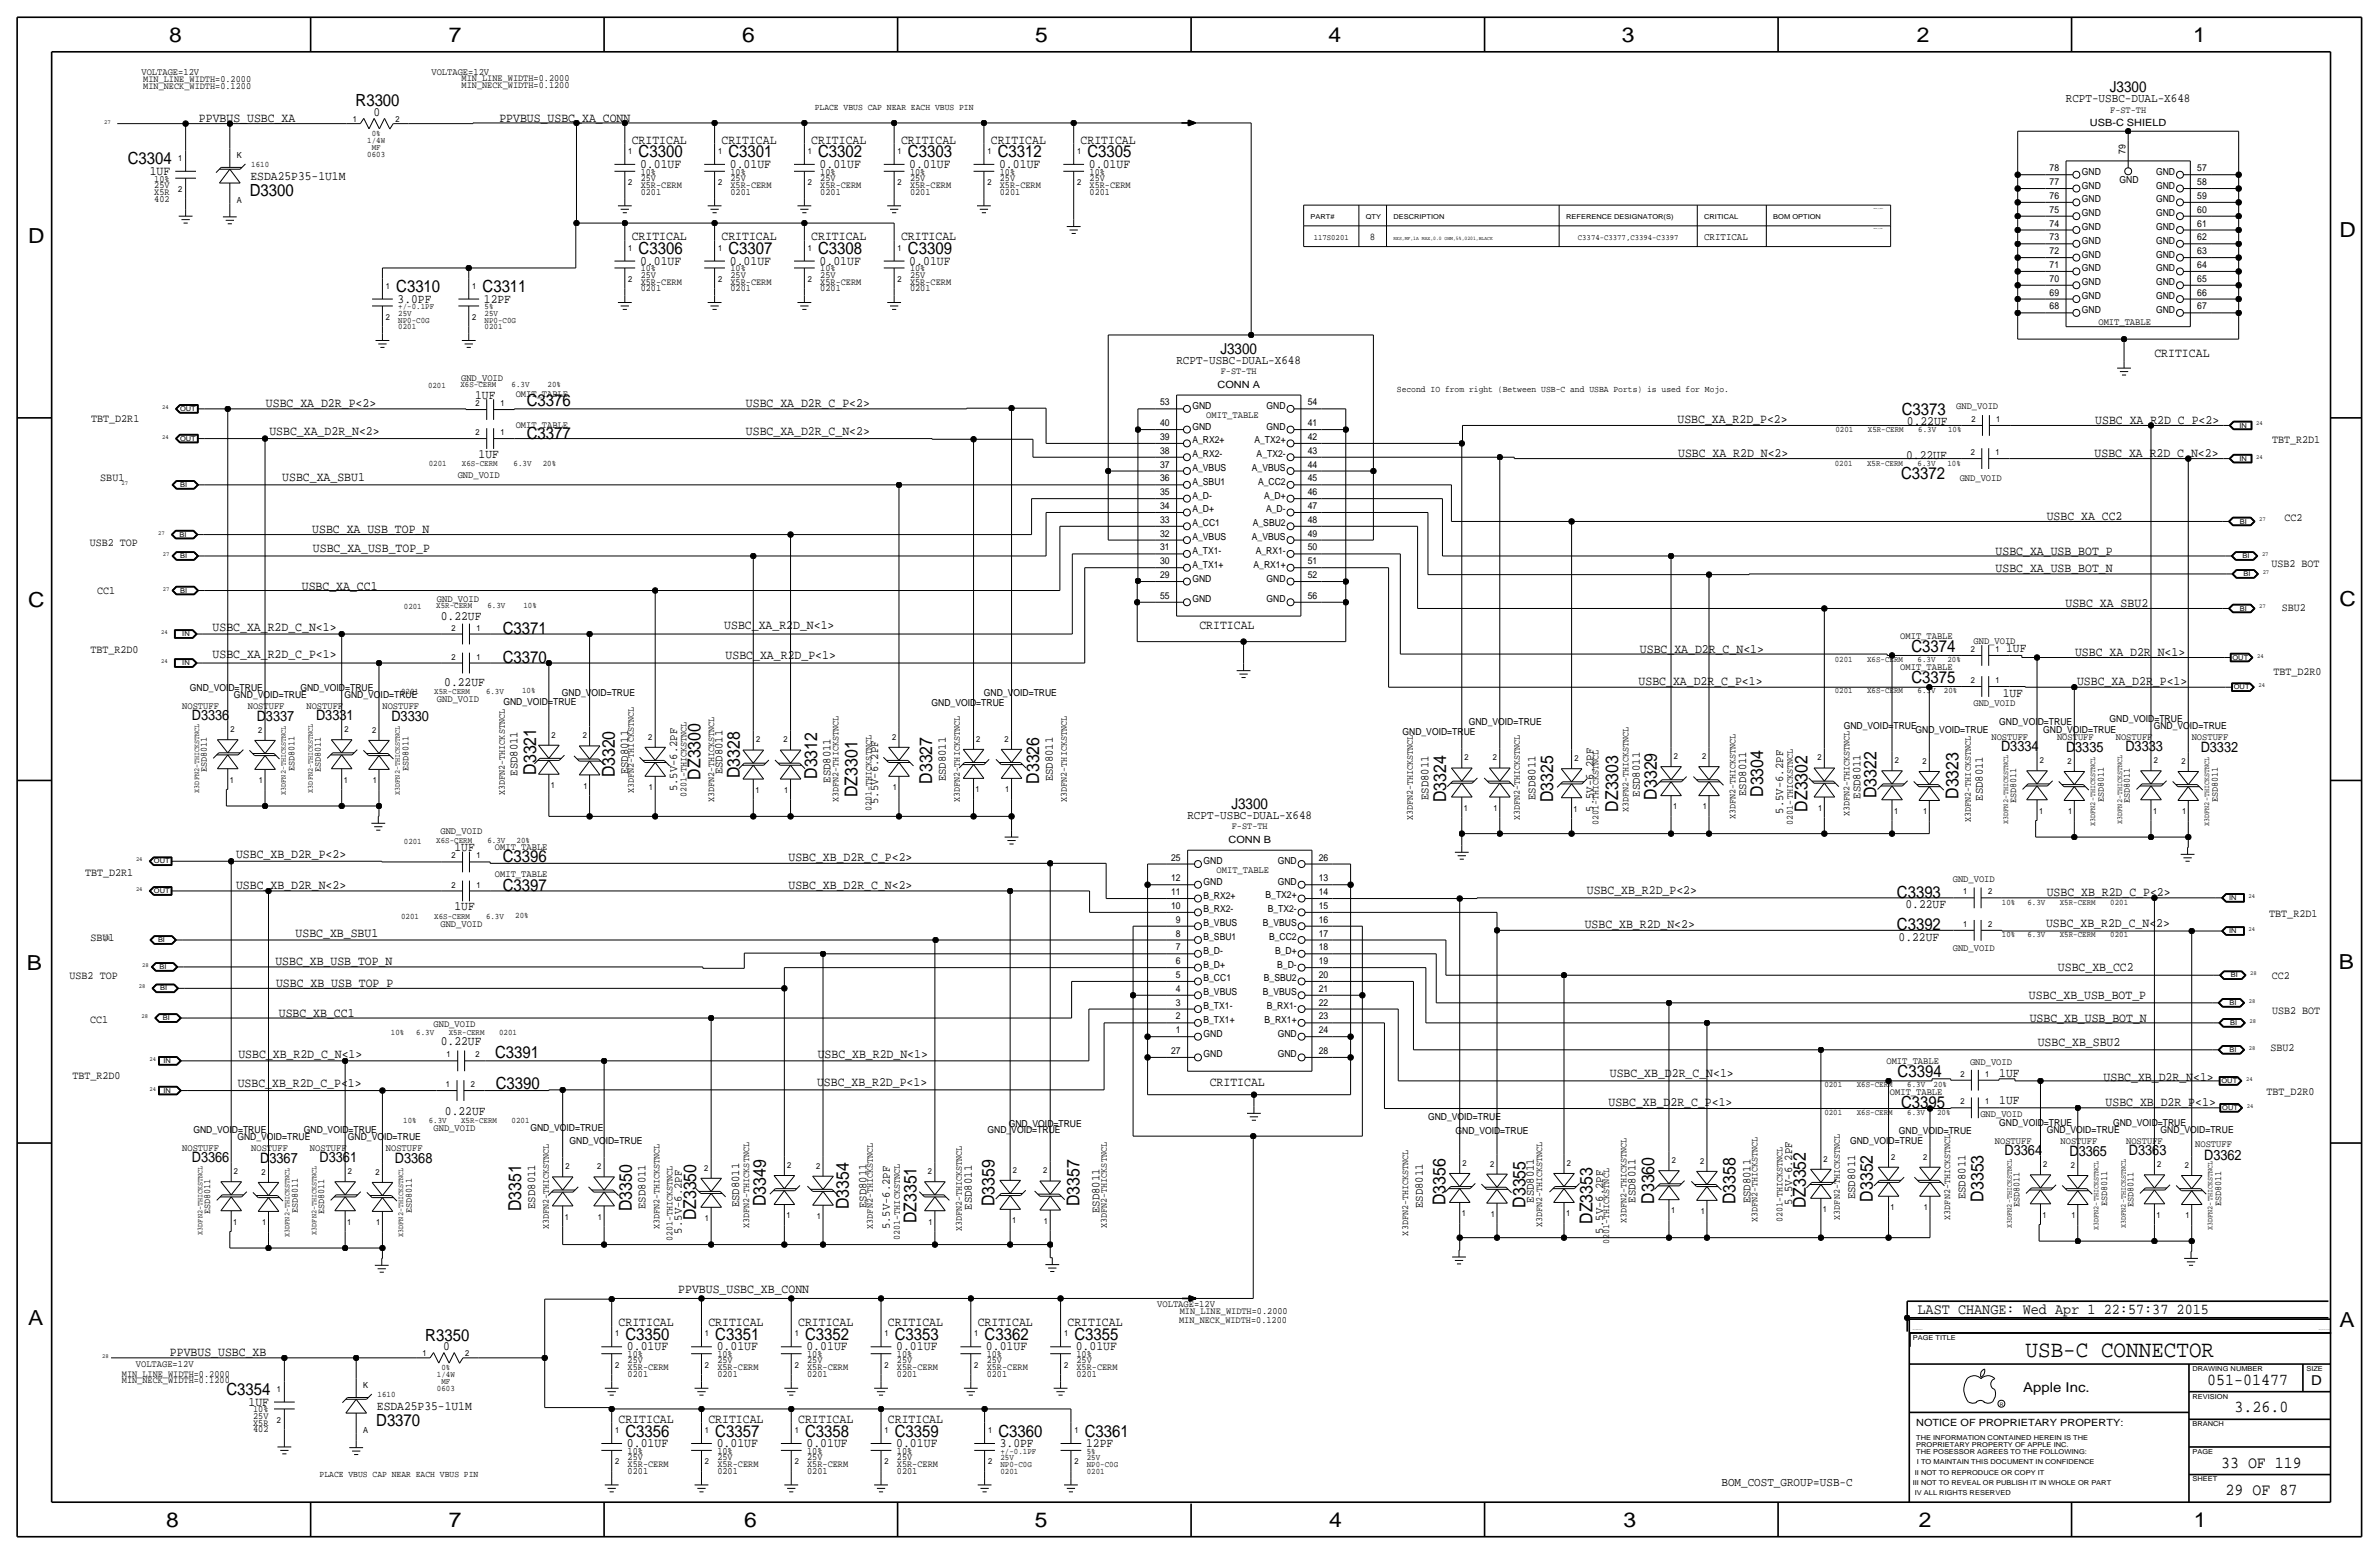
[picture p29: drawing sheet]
<svg xmlns="http://www.w3.org/2000/svg" width="875mm" height="572mm" viewBox="0 0 875 572" stroke-linecap="round" stroke-linejoin="round" font-family="sans-serif">
<defs><g id="words">
<text font-size="8.6" x="745" y="499.1">USB-C CONNECTOR</text>
<g font-size="7.6">
<text x="62.2" y="15.5">8</text>
<text x="165" y="15.5">7</text>
<text x="273" y="15.5">6</text>
<text x="380.7" y="15.5">5</text>
<text x="488.6" y="15.5">4</text>
<text x="596.6" y="15.5">3</text>
<text x="705.1" y="15.5">2</text>
<text x="806.7" y="15.5">1</text>
<text x="10.4" y="89.4">D</text>
<text x="860.5" y="87.1">D</text>
<text x="10.4" y="223.3">C</text>
<text x="860.5" y="222.8">C</text>
<text x="9.8" y="356.6">B</text>
<text x="860.2" y="356.4">B</text>
<text x="10.4" y="487.4">A</text>
<text x="860.5" y="488.2">A</text>
<text x="61.2" y="561.6">8</text>
<text x="165" y="561.6">7</text>
<text x="273.8" y="561.6">6</text>
<text x="380.7" y="561.6">5</text>
<text x="488.9" y="561.6">4</text>
<text x="597.1" y="561.6">3</text>
<text x="705.8" y="561.6">2</text>
<text x="806.9" y="561.6">1</text>
</g>
<g font-size="6.5">
<text x="197.2" y="284.9" transform="rotate(-90 197.2 284.9)">D3321</text>
<text x="226.1" y="285.9" transform="rotate(-90 226.1 285.9)">D3320</text>
<text x="257.6" y="286.7" transform="rotate(-90 257.6 286.7)">DZ3300</text>
<text x="272.1" y="286.2" transform="rotate(-90 272.1 286.2)">D3328</text>
<text x="300.5" y="286.4" transform="rotate(-90 300.5 286.4)">D3312</text>
<text x="315.4" y="293.1" transform="rotate(-90 315.4 293.1)">DZ3301</text>
<text x="342.8" y="288.2" transform="rotate(-90 342.8 288.2)">D3327</text>
<text x="382.2" y="288.2" transform="rotate(-90 382.2 288.2)">D3326</text>
<text x="648.5" y="293" transform="rotate(-90 648.5 293)">D3304</text>
<text x="690.2" y="293.5" transform="rotate(-90 690.2 293.5)">D3322</text>
<text x="720.4" y="293.8" transform="rotate(-90 720.4 293.8)">D3323</text>
<text x="531.9" y="295.1" transform="rotate(-90 531.9 295.1)">D3324</text>
<text x="571.3" y="295.1" transform="rotate(-90 571.3 295.1)">D3325</text>
<text x="595.2" y="298.5" transform="rotate(-90 595.2 298.5)">DZ3303</text>
<text x="609.4" y="294" transform="rotate(-90 609.4 294)">D3329</text>
<text x="664.8" y="298.5" transform="rotate(-90 664.8 298.5)">DZ3302</text>
<text x="281.7" y="443.7" transform="rotate(-90 281.7 443.7)">D3349</text>
<text x="365.8" y="443.7" transform="rotate(-90 365.8 443.7)">D3359</text>
<text x="397.1" y="443.7" transform="rotate(-90 397.1 443.7)">D3357</text>
<text x="531.7" y="443.1" transform="rotate(-90 531.7 443.1)">D3356</text>
<text x="608.4" y="442.6" transform="rotate(-90 608.4 442.6)">D3360</text>
<text x="638.4" y="442.9" transform="rotate(-90 638.4 442.9)">D3358</text>
<text x="688.9" y="441.9" transform="rotate(-90 688.9 441.9)">D3352</text>
<text x="729.5" y="441.9" transform="rotate(-90 729.5 441.9)">D3353</text>
<text x="191.7" y="445.4" transform="rotate(-90 191.7 445.4)">D3351</text>
<text x="232.4" y="445.4" transform="rotate(-90 232.4 445.4)">D3350</text>
<text x="256.1" y="448.8" transform="rotate(-90 256.1 448.8)">DZ3350</text>
<text x="312.2" y="444.7" transform="rotate(-90 312.2 444.7)">D3354</text>
<text x="337.1" y="449.8" transform="rotate(-90 337.1 449.8)">DZ3351</text>
<text x="561.1" y="444.2" transform="rotate(-90 561.1 444.2)">D3355</text>
<text x="664.3" y="444.4" transform="rotate(-90 664.3 444.4)">DZ3352</text>
<text x="585.8" y="450.1" transform="rotate(-90 585.8 450.1)">DZ3353</text>
</g>
<g font-size="6.2">
<text x="130.8" y="39.1">R3300</text>
<text x="234.9" y="57.9">C3300</text>
<text x="267.9" y="57.9">C3301</text>
<text x="300.9" y="57.9">C3302</text>
<text x="334" y="57.9">C3303</text>
<text x="367" y="57.9">C3312</text>
<text x="400" y="57.9">C3305</text>
<text x="47" y="60.5">C3304</text>
<text x="91.9" y="72">D3300</text>
<text x="234.9" y="93.5">C3306</text>
<text x="267.9" y="93.5">C3307</text>
<text x="300.9" y="93.5">C3308</text>
<text x="334" y="93.5">C3309</text>
<text x="145.7" y="107.4">C3310</text>
<text x="177.5" y="107.4">C3311</text>
<text x="193.8" y="149.4">C3376</text>
<text x="699.5" y="152.7">C3373</text>
<text x="193.8" y="161.3">C3377</text>
<text x="699.2" y="176.3">C3372</text>
<text x="184.9" y="233.2">C3371</text>
<text x="703" y="239.8">C3374</text>
<text x="184.9" y="243.8">C3370</text>
<text x="703" y="251.2">C3375</text>
<text x="184.9" y="317">C3396</text>
<text x="184.9" y="327.7">C3397</text>
<text x="697.7" y="330.2">C3393</text>
<text x="697.7" y="342.1">C3392</text>
<text x="182.1" y="389.1">C3391</text>
<text x="698" y="396">C3394</text>
<text x="182.3" y="400.6">C3390</text>
<text x="699.2" y="407.4">C3395</text>
<text x="156.4" y="493">R3350</text>
<text x="230.1" y="492.8">C3350</text>
<text x="263.1" y="492.8">C3351</text>
<text x="296.1" y="492.8">C3352</text>
<text x="329.1" y="492.8">C3353</text>
<text x="362.2" y="492.8">C3362</text>
<text x="395.2" y="492.8">C3355</text>
<text x="811.9" y="509.3">051-01477</text>
<text x="83.3" y="513.1">C3354</text>
<text x="821.9" y="519.4">3.26.0</text>
<text x="138.4" y="524.4">D3370</text>
<text x="230.1" y="528.3">C3356</text>
<text x="263.1" y="528.3">C3357</text>
<text x="296.1" y="528.3">C3358</text>
<text x="329.1" y="528.3">C3359</text>
<text x="367.2" y="528.3">C3360</text>
<text x="399" y="528.3">C3361</text>
<text x="817" y="539.8">33 OF 119</text>
<text x="818.6" y="549.9">29 OF 87</text>
</g>
<g font-size="5.6">
<text x="776" y="33.8">J3300</text>
<text x="448.9" y="130">J3300</text>
<text x="452.9" y="297.4">J3300</text>
<text x="705.3" y="483.4">LAST CHANGE: Wed Apr 1 22:57:37 2015</text>
</g>
<g font-size="5.3">
<text x="70.6" y="264.9">D3336</text>
<text x="94.4" y="265.2">D3337</text>
<text x="116.3" y="264.9">D3331</text>
<text x="144" y="265.2">D3330</text>
<text x="736" y="276.4">D3334</text>
<text x="759.9" y="276.6">D3335</text>
<text x="781.8" y="276.4">D3333</text>
<text x="809.4" y="276.6">D3332</text>
<text x="737.3" y="424.9">D3364</text>
<text x="761.2" y="425.2">D3365</text>
<text x="783" y="424.9">D3363</text>
<text x="70.6" y="427.5">D3366</text>
<text x="95.7" y="427.7">D3367</text>
<text x="117.5" y="427.5">D3361</text>
<text x="145.2" y="427.7">D3368</text>
<text x="810.7" y="426.5">D3362</text>
</g>
<g font-size="5">
<text x="850.1" y="509.3">D</text>
<text x="744.2" y="511.8">Apple Inc.</text>
</g>
<g font-size="4.7">
<text x="73.2" y="44.7">PPVBUS_USBC_XA</text>
<text x="137.4" y="42.7">0</text>
<text x="183.7" y="44.7">PPVBUS_USBC_XA_CONN</text>
<text x="232.4" y="52.8">CRITICAL</text>
<text x="265.4" y="52.8">CRITICAL</text>
<text x="298.4" y="52.8">CRITICAL</text>
<text x="331.4" y="52.8">CRITICAL</text>
<text x="364.4" y="52.8">CRITICAL</text>
<text x="397.5" y="52.8">CRITICAL</text>
<text x="55.1" y="64.3">1UF</text>
<text x="235.4" y="61.7">0.01UF</text>
<text x="268.4" y="61.7">0.01UF</text>
<text x="301.4" y="61.7">0.01UF</text>
<text x="334.5" y="61.7">0.01UF</text>
<text x="367.5" y="61.7">0.01UF</text>
<text x="400.5" y="61.7">0.01UF</text>
<text x="92.2" y="66.3">ESDA25P35-1U1M</text>
<text x="232.4" y="88.4">CRITICAL</text>
<text x="265.4" y="88.4">CRITICAL</text>
<text x="298.4" y="88.4">CRITICAL</text>
<text x="331.4" y="88.4">CRITICAL</text>
<text x="235.4" y="97.3">0.01UF</text>
<text x="268.4" y="97.3">0.01UF</text>
<text x="301.4" y="97.3">0.01UF</text>
<text x="334.5" y="97.3">0.01UF</text>
<text x="146.3" y="111.3">3.0PF</text>
<text x="178" y="111.3">12PF</text>
<text x="792.4" y="131.3">CRITICAL</text>
<text x="97.8" y="149.6">USBC_XA_D2R_P&lt;2&gt;</text>
<text x="174.8" y="146.6">1UF</text>
<text x="274.4" y="149.6">USBC_XA_D2R_C_P&lt;2&gt;</text>
<text x="617" y="155.7">USBC_XA_R2D_P&lt;2&gt;</text>
<text x="770.7" y="156">USBC_XA_R2D_C_P&lt;2&gt;</text>
<text x="99.1" y="160">USBC_XA_D2R_N&lt;2&gt;</text>
<text x="274.4" y="160">USBC_XA_D2R_C_N&lt;2&gt;</text>
<text x="701.4" y="156.5">0.22UF</text>
<text x="176" y="168.4">1UF</text>
<text x="617.3" y="168.1">USBC_XA_R2D_N&lt;2&gt;</text>
<text x="701.1" y="168.7">0.22UF</text>
<text x="770.4" y="168.1">USBC_XA_R2D_C_N&lt;2&gt;</text>
<text x="103.8" y="177">USBC_XA_SBU1</text>
<text x="752.8" y="191.2">USBC_XA_CC2</text>
<text x="114.9" y="196.1">USBC_XA_USB_TOP_N</text>
<text x="115.1" y="203.2">USBC_XA_USB_TOP_P</text>
<text x="734" y="204">USBC_XA_USB_BOT_P</text>
<text x="734" y="210.3">USBC_XA_USB_BOT_N</text>
<text x="111" y="216.9">USBC_XA_CC1</text>
<text x="162.1" y="227.8">0.22UF</text>
<text x="759.7" y="223.3">USBC_XA_SBU2</text>
<text x="78.2" y="232.1">USBC_XA_R2D_C_N&lt;1&gt;</text>
<text x="266.4" y="231.4">USBC_XA_R2D_N&lt;1&gt;</text>
<text x="441.1" y="231.4">CRITICAL</text>
<text x="737.9" y="239.8">1UF</text>
<text x="78.2" y="242.1">USBC_XA_R2D_C_P&lt;1&gt;</text>
<text x="266.9" y="242.3">USBC_XA_R2D_P&lt;1&gt;</text>
<text x="603.2" y="240">USBC_XA_D2R_C_N&lt;1&gt;</text>
<text x="763.2" y="241.3">USBC_XA_D2R_N&lt;1&gt;</text>
<text x="602.7" y="252">USBC_XA_D2R_C_P&lt;1&gt;</text>
<text x="764" y="252">USBC_XA_D2R_P&lt;1&gt;</text>
<text x="163.4" y="252.2">0.22UF</text>
<text x="736.6" y="256.3">1UF</text>
<text x="86.8" y="315.5">USBC_XB_D2R_P&lt;2&gt;</text>
<text x="167.1" y="312.9">1UF</text>
<text x="290" y="316.7">USBC_XB_D2R_C_P&lt;2&gt;</text>
<text x="86.8" y="326.9">USBC_XB_D2R_N&lt;2&gt;</text>
<text x="290" y="326.9">USBC_XB_D2R_C_N&lt;2&gt;</text>
<text x="583.6" y="328.9">USBC_XB_R2D_P&lt;2&gt;</text>
<text x="752.8" y="329.4">USBC_XB_R2D_C_P&lt;2&gt;</text>
<text x="167.1" y="334.8">1UF</text>
<text x="700.9" y="334">0.22UF</text>
<text x="582.9" y="341.4">USBC_XB_R2D_N&lt;2&gt;</text>
<text x="752.6" y="340.9">USBC_XB_R2D_C_N&lt;2&gt;</text>
<text x="108.7" y="344.4">USBC_XB_SBU1</text>
<text x="698.3" y="345.9">0.22UF</text>
<text x="101.3" y="354.8">USBC_XB_USB_TOP_N</text>
<text x="756.9" y="357.1">USBC_XB_CC2</text>
<text x="101.6" y="363">USBC_XB_USB_TOP_P</text>
<text x="746.3" y="367.3">USBC_XB_USB_BOT_P</text>
<text x="102.6" y="373.9">USBC_XB_CC1</text>
<text x="746.5" y="375.9">USBC_XB_USB_BOT_N</text>
<text x="87.7" y="389.1">USBC_XB_R2D_C_N&lt;1&gt;</text>
<text x="162.1" y="384.3">0.22UF</text>
<text x="300.8" y="389.1">USBC_XB_R2D_N&lt;1&gt;</text>
<text x="749.5" y="384.8">USBC_XB_SBU2</text>
<text x="735.3" y="396">1UF</text>
<text x="87.4" y="399.8">USBC_XB_R2D_C_P&lt;1&gt;</text>
<text x="300.5" y="399.5">USBC_XB_R2D_P&lt;1&gt;</text>
<text x="445" y="399.3">CRITICAL</text>
<text x="592.1" y="396.2">USBC_XB_D2R_C_N&lt;1&gt;</text>
<text x="773.7" y="397.5">USBC_XB_D2R_N&lt;1&gt;</text>
<text x="591.6" y="406.6">USBC_XB_D2R_C_P&lt;1&gt;</text>
<text x="735.3" y="406.1">1UF</text>
<text x="774.5" y="406.6">USBC_XB_D2R_P&lt;1&gt;</text>
<text x="163.7" y="410">0.22UF</text>
<text x="249.5" y="475.5">PPVBUS_USBC_XB_CONN</text>
<text x="227.5" y="487.7">CRITICAL</text>
<text x="260.6" y="487.7">CRITICAL</text>
<text x="293.6" y="487.7">CRITICAL</text>
<text x="326.6" y="487.7">CRITICAL</text>
<text x="359.6" y="487.7">CRITICAL</text>
<text x="392.6" y="487.7">CRITICAL</text>
<text x="163" y="496.6">0</text>
<text x="230.6" y="496.6">0.01UF</text>
<text x="263.6" y="496.6">0.01UF</text>
<text x="296.6" y="496.6">0.01UF</text>
<text x="329.6" y="496.6">0.01UF</text>
<text x="362.7" y="496.6">0.01UF</text>
<text x="395.7" y="496.6">0.01UF</text>
<text x="62.5" y="498.9">PPVBUS_USBC_XB</text>
<text x="91.4" y="516.9">1UF</text>
<text x="138.6" y="518.7">ESDA25P35-1U1M</text>
<text x="227.5" y="523.2">CRITICAL</text>
<text x="260.6" y="523.2">CRITICAL</text>
<text x="293.6" y="523.2">CRITICAL</text>
<text x="326.6" y="523.2">CRITICAL</text>
<text x="230.6" y="532.1">0.01UF</text>
<text x="263.6" y="532.1">0.01UF</text>
<text x="296.6" y="532.1">0.01UF</text>
<text x="329.6" y="532.1">0.01UF</text>
<text x="367.7" y="532.1">3.0PF</text>
<text x="399.5" y="532.1">12PF</text>
</g>
<g font-size="4.5">
<text x="759.8" y="37.6">RCPT-USBC-DUAL-X648</text>
<text x="432.7" y="133.9">RCPT-USBC-DUAL-X648</text>
<text x="436.8" y="301.2">RCPT-USBC-DUAL-X648</text>
<text x="633.2" y="546.6">BOM_COST_GROUP=USB-C</text>
</g>
<g font-size="4.4">
<text x="190.3" y="285.3" transform="rotate(-90 190.3 285.3)">ESD8011</text>
<text x="231" y="284.8" transform="rotate(-90 231 284.8)">ESD8011</text>
<text x="265.8" y="284.8" transform="rotate(-90 265.8 284.8)">ESD8011</text>
<text x="305.4" y="287.9" transform="rotate(-90 305.4 287.9)">ESD8011</text>
<text x="347.9" y="287.4" transform="rotate(-90 347.9 287.4)">ESD8011</text>
<text x="387.3" y="287.4" transform="rotate(-90 387.3 287.4)">ESD8011</text>
<text x="249" y="291.1" transform="rotate(-90 249 291.1)">5.5V-6.2PF</text>
<text x="603.1" y="292.9" transform="rotate(-90 603.1 292.9)">ESD8011</text>
<text x="642.2" y="292.7" transform="rotate(-90 642.2 292.7)">ESD8011</text>
<text x="684.4" y="293.7" transform="rotate(-90 684.4 293.7)">ESD8011</text>
<text x="323" y="295.7" transform="rotate(-90 323 295.7)">5.5V-6.2PF</text>
<text x="525.4" y="294.2" transform="rotate(-90 525.4 294.2)">ESD8011</text>
<text x="564.7" y="294.2" transform="rotate(-90 564.7 294.2)">ESD8011</text>
<text x="586.1" y="298.5" transform="rotate(-90 586.1 298.5)">5.5V-6.2PF</text>
<text x="655.9" y="299.2" transform="rotate(-90 655.9 299.2)">5.5V-6.2PF</text>
<text x="729.3" y="294.5" transform="rotate(-90 729.3 294.5)">ESD8011</text>
<text x="564.1" y="442.3" transform="rotate(-90 564.1 442.3)">ESD8011</text>
<text x="601.6" y="442.3" transform="rotate(-90 601.6 442.3)">ESD8011</text>
<text x="643.9" y="442.5" transform="rotate(-90 643.9 442.5)">ESD8011</text>
<text x="659.2" y="443.2" transform="rotate(-90 659.2 443.2)">5.5V-6.2PF</text>
<text x="682.3" y="441" transform="rotate(-90 682.3 441)">ESD8011</text>
<text x="723" y="441" transform="rotate(-90 723 441)">ESD8011</text>
<text x="196.8" y="444.6" transform="rotate(-90 196.8 444.6)">ESD8011</text>
<text x="237.4" y="444.6" transform="rotate(-90 237.4 444.6)">ESD8011</text>
<text x="271.9" y="444.1" transform="rotate(-90 271.9 444.1)">ESD8011</text>
<text x="318.8" y="444.3" transform="rotate(-90 318.8 444.3)">ESD8011</text>
<text x="357.5" y="444.8" transform="rotate(-90 357.5 444.8)">ESD8011</text>
<text x="404.5" y="446.1" transform="rotate(-90 404.5 446.1)">ESD8011</text>
<text x="523.3" y="444.3" transform="rotate(-90 523.3 444.3)">ESD8011</text>
<text x="250.8" y="453.6" transform="rotate(-90 250.8 453.6)">5.5V-6.2PF</text>
<text x="327.3" y="452.1" transform="rotate(-90 327.3 452.1)">5.5V-6.2PF</text>
<text x="589.6" y="453.6" transform="rotate(-90 589.6 453.6)">5.5V-6.2PF</text>
</g>
<g font-size="4.1">
<text x="33.6" y="155.2">TBT_D2R1</text>
<text x="835.7" y="163.1">TBT_R2D1</text>
<text x="36.9" y="176.8">SBU1</text>
<text x="840.2" y="191.8">CC2</text>
<text x="33" y="200.7">USB2 TOP</text>
<text x="835.4" y="208.5">USB2 BOT</text>
<text x="35.7" y="218.4">CC1</text>
<text x="839.3" y="224.8">SBU2</text>
<text x="33.3" y="240">TBT_R2D0</text>
<text x="836.2" y="248.4">TBT_D2R0</text>
<text x="31.3" y="322.3">TBT_D2R1</text>
<text x="834.7" y="337.3">TBT_R2D1</text>
<text x="33.3" y="345.9">SBU1</text>
<text x="835.6" y="359.9">CC2</text>
<text x="25.6" y="360.2">USB2 TOP</text>
<text x="33.2" y="376.2">CC1</text>
<text x="835.7" y="372.9">USB2 BOT</text>
<text x="835.1" y="386.3">SBU2</text>
<text x="26.6" y="396.7">TBT_R2D0</text>
<text x="833.7" y="402.8">TBT_D2R0</text>
</g>
<g font-size="3.8">
<text x="503.9" y="88.1">8</text>
<text x="626.8" y="88.1">CRITICAL</text>
</g>
<g font-size="3.7">
<text x="768.7" y="46.5">USB-C SHIELD</text>
<text x="447.8" y="142.7">CONN A</text>
<text x="451.9" y="310.1">CONN B</text>
<text x="704.8" y="524.5">NOTICE OF PROPRIETARY PROPERTY:</text>
</g>
<g font-size="3.6">
<text x="52" y="27.7">VOLTAGE=12V</text>
<text x="158.7" y="27.4">VOLTAGE=12V</text>
<text x="771.9" y="119.4">OMIT_TABLE</text>
<text x="169.6" y="140.2">GND_VOID</text>
<text x="189.7" y="146.1">OMIT_TABLE</text>
<text x="443.7" y="153.7">OMIT_TABLE</text>
<text x="719.5" y="150.4">GND_VOID</text>
<text x="189.7" y="157.5">OMIT_TABLE</text>
<text x="168.4" y="175.8">GND_VOID</text>
<text x="720.8" y="177">GND_VOID</text>
<text x="160.7" y="221.5">GND_VOID</text>
<text x="699" y="235">OMIT_TABLE</text>
<text x="725.9" y="236.7">GND_VOID</text>
<text x="699" y="246.4">OMIT_TABLE</text>
<text x="67" y="260.6">NOSTUFF</text>
<text x="91.1" y="260.6">NOSTUFF</text>
<text x="112.7" y="260.6">NOSTUFF</text>
<text x="140.7" y="260.6">NOSTUFF</text>
<text x="160.7" y="258.3">GND_VOID</text>
<text x="725.9" y="259.6">GND_VOID</text>
<text x="732.5" y="272">NOSTUFF</text>
<text x="756.6" y="272">NOSTUFF</text>
<text x="778.2" y="272">NOSTUFF</text>
<text x="806.1" y="272">NOSTUFF</text>
<text x="162" y="306.6">GND_VOID</text>
<text x="182.1" y="312.4">OMIT_TABLE</text>
<text x="182.1" y="322.6">OMIT_TABLE</text>
<text x="447.5" y="321.1">OMIT_TABLE</text>
<text x="718.3" y="324.4">GND_VOID</text>
<text x="162" y="340.9">GND_VOID</text>
<text x="718.3" y="349.8">GND_VOID</text>
<text x="159.5" y="377.7">GND_VOID</text>
<text x="693.9" y="391.2">OMIT_TABLE</text>
<text x="724.6" y="391.7">GND_VOID</text>
<text x="695.1" y="402.6">OMIT_TABLE</text>
<text x="728.4" y="410.7">GND_VOID</text>
<text x="159.5" y="415.8">GND_VOID</text>
<text x="67" y="423.2">NOSTUFF</text>
<text x="92.4" y="423.2">NOSTUFF</text>
<text x="114" y="423.2">NOSTUFF</text>
<text x="141.9" y="423.2">NOSTUFF</text>
<text x="733.8" y="420.6">NOSTUFF</text>
<text x="757.9" y="420.6">NOSTUFF</text>
<text x="782" y="420.6">NOSTUFF</text>
<text x="807.4" y="421.9">NOSTUFF</text>
<text x="425.7" y="480.6">VOLTAGE=12V</text>
<text x="50" y="502.7">VOLTAGE=12V</text>
</g>
<g font-size="3.5">
<text x="169.8" y="30">MIN_LINE_WIDTH=0.2000</text>
<text x="52.7" y="30.2">MIN_LINE_WIDTH=0.2000</text>
<text x="52.7" y="32.8">MIN_NECK_WIDTH=0.1200</text>
<text x="169.8" y="32.5">MIN_NECK_WIDTH=0.1200</text>
<text x="776.2" y="41.4">F-ST-TH</text>
<text x="781.8" y="56.6" transform="rotate(-90 781.8 56.6)">79</text>
<text x="235.7" y="64.3">10%</text>
<text x="268.7" y="64.3">10%</text>
<text x="301.7" y="64.3">10%</text>
<text x="334.7" y="64.3">10%</text>
<text x="367.7" y="64.3">10%</text>
<text x="400.8" y="64.3">10%</text>
<text x="753.9" y="63">78</text>
<text x="765.8" y="64.3">GND</text>
<text x="793" y="64.2">GND</text>
<text x="808.2" y="63">57</text>
<text x="56.8" y="69.1">25V</text>
<text x="56.8" y="71.6">X5R</text>
<text x="56.8" y="66.8">10%</text>
<text x="235.7" y="69.1">X5R-CERM</text>
<text x="235.7" y="66.5">25V</text>
<text x="235.7" y="71.6">0201</text>
<text x="268.7" y="71.6">0201</text>
<text x="268.7" y="66.5">25V</text>
<text x="268.7" y="69.1">X5R-CERM</text>
<text x="301.7" y="69.1">X5R-CERM</text>
<text x="301.7" y="66.5">25V</text>
<text x="301.7" y="71.6">0201</text>
<text x="334.7" y="66.5">25V</text>
<text x="334.7" y="69.1">X5R-CERM</text>
<text x="334.7" y="71.6">0201</text>
<text x="367.7" y="71.6">0201</text>
<text x="367.7" y="66.5">25V</text>
<text x="367.7" y="69.1">X5R-CERM</text>
<text x="400.8" y="71.6">0201</text>
<text x="400.8" y="66.5">25V</text>
<text x="400.8" y="69.1">X5R-CERM</text>
<text x="753.9" y="68.1">77</text>
<text x="765.8" y="69.3">GND</text>
<text x="779.6" y="67.3">GND</text>
<text x="793" y="69.3">GND</text>
<text x="808.2" y="68.1">58</text>
<text x="56.8" y="74.2">402</text>
<text x="753.9" y="73.2">76</text>
<text x="765.8" y="74.4">GND</text>
<text x="793" y="74.4">GND</text>
<text x="808.2" y="73.2">59</text>
<text x="753.9" y="78.2">75</text>
<text x="753.9" y="83.3">74</text>
<text x="765.8" y="79.5">GND</text>
<text x="793" y="79.5">GND</text>
<text x="808.2" y="83.3">61</text>
<text x="808.2" y="78.2">60</text>
<text x="753.9" y="88.4">73</text>
<text x="765.8" y="84.6">GND</text>
<text x="765.8" y="89.6">GND</text>
<text x="793" y="84.6">GND</text>
<text x="793" y="89.7">GND</text>
<text x="808.2" y="88.4">62</text>
<text x="753.9" y="93.5">72</text>
<text x="765.8" y="94.7">GND</text>
<text x="793" y="94.7">GND</text>
<text x="808.2" y="93.5">63</text>
<text x="235.7" y="99.8">10%</text>
<text x="268.7" y="99.8">10%</text>
<text x="301.7" y="99.8">10%</text>
<text x="334.7" y="99.8">10%</text>
<text x="753.9" y="98.6">71</text>
<text x="765.8" y="99.8">GND</text>
<text x="793" y="99.8">GND</text>
<text x="808.2" y="98.6">64</text>
<text x="235.7" y="107.2">0201</text>
<text x="235.7" y="102.1">25V</text>
<text x="235.7" y="104.6">X5R-CERM</text>
<text x="268.7" y="107.2">0201</text>
<text x="268.7" y="102.1">25V</text>
<text x="268.7" y="104.6">X5R-CERM</text>
<text x="301.7" y="107.2">0201</text>
<text x="301.7" y="104.6">X5R-CERM</text>
<text x="301.7" y="102.1">25V</text>
<text x="334.7" y="104.6">X5R-CERM</text>
<text x="334.7" y="107.2">0201</text>
<text x="334.7" y="102.1">25V</text>
<text x="753.9" y="103.6">70</text>
<text x="765.8" y="104.9">GND</text>
<text x="793" y="104.9">GND</text>
<text x="808.2" y="103.6">65</text>
<text x="753.9" y="108.7">69</text>
<text x="753.9" y="113.8">68</text>
<text x="765.8" y="110">GND</text>
<text x="793" y="110">GND</text>
<text x="808.2" y="113.8">67</text>
<text x="808.2" y="108.7">66</text>
<text x="765.8" y="115">GND</text>
<text x="793" y="115.1">GND</text>
<text x="449" y="137.7">F-ST-TH</text>
<text x="426.7" y="149.1">53</text>
<text x="481" y="149.1">54</text>
<text x="438.6" y="150.4">GND</text>
<text x="465.9" y="150.4">GND</text>
<text x="426.7" y="156.7">40</text>
<text x="426.7" y="161.8">39</text>
<text x="438.6" y="158">GND</text>
<text x="465.9" y="158">GND</text>
<text x="481" y="161.8">42</text>
<text x="481" y="156.7">41</text>
<text x="426.7" y="166.9">38</text>
<text x="438.6" y="163.1">A_RX2+</text>
<text x="461.4" y="163.1">A_TX2+</text>
<text x="481" y="166.9">43</text>
<text x="426.7" y="171.9">37</text>
<text x="438.6" y="173.2">A_VBUS</text>
<text x="438.6" y="168.1">A_RX2-</text>
<text x="460.5" y="173.2">A_VBUS</text>
<text x="462.2" y="168.2">A_TX2-</text>
<text x="481" y="171.9">44</text>
<text x="426.7" y="177">36</text>
<text x="438.6" y="178.3">A_SBU1</text>
<text x="462.7" y="178.3">A_CC2</text>
<text x="481" y="177">45</text>
<text x="426.7" y="182.1">35</text>
<text x="438.6" y="183.4">A_D-</text>
<text x="464.9" y="183.4">A_D+</text>
<text x="481" y="182.1">46</text>
<text x="426.7" y="187.2">34</text>
<text x="438.6" y="188.5">A_D+</text>
<text x="465.7" y="188.5">A_D-</text>
<text x="481" y="187.2">47</text>
<text x="426.7" y="192.3">33</text>
<text x="426.7" y="197.4">32</text>
<text x="438.6" y="193.6">A_CC1</text>
<text x="460.8" y="193.6">A_SBU2</text>
<text x="481" y="197.4">49</text>
<text x="481" y="192.3">48</text>
<text x="426.7" y="202.4">31</text>
<text x="438.6" y="203.7">A_TX1-</text>
<text x="438.6" y="198.6">A_VBUS</text>
<text x="460.5" y="198.6">A_VBUS</text>
<text x="461.9" y="203.7">A_RX1-</text>
<text x="481" y="202.4">50</text>
<text x="426.7" y="207.5">30</text>
<text x="438.6" y="208.8">A_TX1+</text>
<text x="461.1" y="208.8">A_RX1+</text>
<text x="481" y="207.5">51</text>
<text x="426.7" y="212.6">29</text>
<text x="438.6" y="213.9">GND</text>
<text x="465.9" y="213.9">GND</text>
<text x="481" y="212.6">52</text>
<text x="426.7" y="220.2">55</text>
<text x="438.6" y="221.5">GND</text>
<text x="465.9" y="221.5">GND</text>
<text x="481" y="220.2">56</text>
<text x="69.8" y="254">GND_VOID=TRUE</text>
<text x="86.1" y="256.8">GND_VOID=TRUE</text>
<text x="110.5" y="254">GND_VOID=TRUE</text>
<text x="126.7" y="256.8">GND_VOID=TRUE</text>
<text x="206.7" y="255.8">GND_VOID=TRUE</text>
<text x="361.9" y="255.8">GND_VOID=TRUE</text>
<text x="185.2" y="259.3">GND_VOID=TRUE</text>
<text x="342.6" y="259.6">GND_VOID=TRUE</text>
<text x="540.2" y="266.4">GND_VOID=TRUE</text>
<text x="678.2" y="268">GND_VOID=TRUE</text>
<text x="704.5" y="269.5">GND_VOID=TRUE</text>
<text x="735.3" y="266.7">GND_VOID=TRUE</text>
<text x="751.5" y="269.5">GND_VOID=TRUE</text>
<text x="776" y="265.4">GND_VOID=TRUE</text>
<text x="792.2" y="268.2">GND_VOID=TRUE</text>
<text x="515.9" y="270.3">GND_VOID=TRUE</text>
<text x="76" y="284" transform="rotate(-90 76 284)">ESD8011</text>
<text x="108.3" y="283.5" transform="rotate(-90 108.3 283.5)">ESD8011</text>
<text x="118" y="284" transform="rotate(-90 118 284)">ESD8011</text>
<text x="150.2" y="283.5" transform="rotate(-90 150.2 283.5)">ESD8011</text>
<text x="185.7" y="292.3" transform="rotate(-90 185.7 292.3)">X3DFN2-THICKSTNCL</text>
<text x="233.2" y="291.6" transform="rotate(-90 233.2 291.6)">X3DFN2-THICKSTNCL</text>
<text x="252.5" y="293.2" transform="rotate(-90 252.5 293.2)">0201-THICKSTNCL</text>
<text x="262.6" y="295.1" transform="rotate(-90 262.6 295.1)">X3DFN2-THICKSTNCL</text>
<text x="308.4" y="294.9" transform="rotate(-90 308.4 294.9)">X3DFN2-THICKSTNCL</text>
<text x="320.5" y="298.2" transform="rotate(-90 320.5 298.2)">0201-THICKSTNCL</text>
<text x="353" y="294.9" transform="rotate(-90 353 294.9)">X3DFN2-THICKSTNCL</text>
<text x="392.4" y="294.9" transform="rotate(-90 392.4 294.9)">X3DFN2-THICKSTNCL</text>
<text x="599" y="298.7" transform="rotate(-90 599 298.7)">X3DFN2-THICKSTNCL</text>
<text x="741.5" y="295.4" transform="rotate(-90 741.5 295.4)">ESD8011</text>
<text x="773.8" y="294.9" transform="rotate(-90 773.8 294.9)">ESD8011</text>
<text x="783.4" y="295.4" transform="rotate(-90 783.4 295.4)">ESD8011</text>
<text x="815.7" y="294.9" transform="rotate(-90 815.7 294.9)">ESD8011</text>
<text x="453.1" y="305.1">F-ST-TH</text>
<text x="519.7" y="301.7" transform="rotate(-90 519.7 301.7)">X3DFN2-THICKSTNCL</text>
<text x="559.1" y="301.7" transform="rotate(-90 559.1 301.7)">X3DFN2-THICKSTNCL</text>
<text x="588" y="303.5" transform="rotate(-90 588 303.5)">0201-THICKSTNCL</text>
<text x="638.4" y="301.2" transform="rotate(-90 638.4 301.2)">X3DFN2-THICKSTNCL</text>
<text x="659.4" y="303.3" transform="rotate(-90 659.4 303.3)">0201-THICKSTNCL</text>
<text x="680.3" y="300.2" transform="rotate(-90 680.3 300.2)">X3DFN2-THICKSTNCL</text>
<text x="724.9" y="302.2" transform="rotate(-90 724.9 302.2)">X3DFN2-THICKSTNCL</text>
<text x="430.8" y="316.5">25</text>
<text x="442.7" y="317.8">GND</text>
<text x="470" y="317.7">GND</text>
<text x="485.1" y="316.5">26</text>
<text x="430.8" y="324.1">12</text>
<text x="430.8" y="329.2">11</text>
<text x="442.7" y="325.4">GND</text>
<text x="470" y="325.4">GND</text>
<text x="485.1" y="329.2">14</text>
<text x="485.1" y="324.1">13</text>
<text x="430.8" y="334.2">10</text>
<text x="442.7" y="335.5">B_RX2-</text>
<text x="442.7" y="330.5">B_RX2+</text>
<text x="465.5" y="330.4">B_TX2+</text>
<text x="466.3" y="335.5">B_TX2-</text>
<text x="485.1" y="334.2">15</text>
<text x="432.5" y="339.3">9</text>
<text x="442.7" y="340.6">B_VBUS</text>
<text x="464.5" y="340.6">B_VBUS</text>
<text x="485.1" y="339.3">16</text>
<text x="432.5" y="344.4">8</text>
<text x="442.7" y="345.7">B_SBU1</text>
<text x="466.8" y="345.7">B_CC2</text>
<text x="485.1" y="344.4">17</text>
<text x="432.5" y="349.5">7</text>
<text x="442.7" y="350.8">B_D-</text>
<text x="469" y="350.8">B_D+</text>
<text x="485.1" y="349.5">18</text>
<text x="432.5" y="354.6">6</text>
<text x="432.5" y="359.7">5</text>
<text x="442.7" y="355.8">B_D+</text>
<text x="469.8" y="355.8">B_D-</text>
<text x="485.1" y="359.7">20</text>
<text x="485.1" y="354.6">19</text>
<text x="432.5" y="364.7">4</text>
<text x="442.7" y="360.9">B_CC1</text>
<text x="464.9" y="360.9">B_SBU2</text>
<text x="485.1" y="364.7">21</text>
<text x="432.5" y="369.8">3</text>
<text x="442.7" y="366">B_VBUS</text>
<text x="442.7" y="371.1">B_TX1-</text>
<text x="464.5" y="366">B_VBUS</text>
<text x="465.9" y="371.1">B_RX1-</text>
<text x="485.1" y="369.8">22</text>
<text x="432.5" y="374.9">2</text>
<text x="442.7" y="376.2">B_TX1+</text>
<text x="465.1" y="376.2">B_RX1+</text>
<text x="485.1" y="374.9">23</text>
<text x="432.5" y="380">1</text>
<text x="442.7" y="381.2">GND</text>
<text x="470" y="381.2">GND</text>
<text x="485.1" y="380">24</text>
<text x="430.8" y="387.6">27</text>
<text x="442.7" y="388.9">GND</text>
<text x="470" y="388.9">GND</text>
<text x="485.1" y="387.6">28</text>
<text x="525.3" y="411.7">GND_VOID=TRUE</text>
<text x="71.1" y="416.6">GND_VOID=TRUE</text>
<text x="87.3" y="419.4">GND_VOID=TRUE</text>
<text x="111.8" y="416.6">GND_VOID=TRUE</text>
<text x="128" y="419.4">GND_VOID=TRUE</text>
<text x="195.1" y="416.1">GND_VOID=TRUE</text>
<text x="363.2" y="416.8">GND_VOID=TRUE</text>
<text x="371" y="414.5">GND_VOID=TRUE</text>
<text x="535.4" y="417.1">GND_VOID=TRUE</text>
<text x="698.4" y="417.1">GND_VOID=TRUE</text>
<text x="735.3" y="414">GND_VOID=TRUE</text>
<text x="752.8" y="416.8">GND_VOID=TRUE</text>
<text x="777.2" y="414">GND_VOID=TRUE</text>
<text x="794.7" y="416.8">GND_VOID=TRUE</text>
<text x="209.5" y="420.6">GND_VOID=TRUE</text>
<text x="680.5" y="420.9">GND_VOID=TRUE</text>
<text x="742.8" y="444" transform="rotate(-90 742.8 444)">ESD8011</text>
<text x="775.1" y="443.5" transform="rotate(-90 775.1 443.5)">ESD8011</text>
<text x="784.7" y="444" transform="rotate(-90 784.7 444)">ESD8011</text>
<text x="817" y="443.5" transform="rotate(-90 817 443.5)">ESD8011</text>
<text x="77.3" y="446.5" transform="rotate(-90 77.3 446.5)">ESD8011</text>
<text x="109.6" y="446" transform="rotate(-90 109.6 446)">ESD8011</text>
<text x="119.2" y="446.5" transform="rotate(-90 119.2 446.5)">ESD8011</text>
<text x="151.5" y="446" transform="rotate(-90 151.5 446)">ESD8011</text>
<text x="598.2" y="449.8" transform="rotate(-90 598.2 449.8)">X3DFN2-THICKSTNCL</text>
<text x="646.4" y="449.5" transform="rotate(-90 646.4 449.5)">X3DFN2-THICKSTNCL</text>
<text x="655.6" y="449.4" transform="rotate(-90 655.6 449.4)">0201-THICKSTNCL</text>
<text x="676.7" y="448.5" transform="rotate(-90 676.7 448.5)">X3DFN2-THICKSTNCL</text>
<text x="717.3" y="448.5" transform="rotate(-90 717.3 448.5)">X3DFN2-THICKSTNCL</text>
<text x="201.9" y="452.1" transform="rotate(-90 201.9 452.1)">X3DFN2-THICKSTNCL</text>
<text x="242.5" y="452.1" transform="rotate(-90 242.5 452.1)">X3DFN2-THICKSTNCL</text>
<text x="275.6" y="451.6" transform="rotate(-90 275.6 451.6)">X3DFN2-THICKSTNCL</text>
<text x="321.1" y="451.8" transform="rotate(-90 321.1 451.8)">X3DFN2-THICKSTNCL</text>
<text x="331" y="455.9" transform="rotate(-90 331 455.9)">0201-THICKSTNCL</text>
<text x="353.8" y="452.8" transform="rotate(-90 353.8 452.8)">X3DFN2-THICKSTNCL</text>
<text x="407.2" y="451.6" transform="rotate(-90 407.2 451.6)">X3DFN2-THICKSTNCL</text>
<text x="517.9" y="454.4" transform="rotate(-90 517.9 454.4)">X3DFN2-THICKSTNCL</text>
<text x="567.2" y="451.3" transform="rotate(-90 567.2 451.3)">X3DFN2-THICKSTNCL</text>
<text x="247.4" y="456.4" transform="rotate(-90 247.4 456.4)">0201-THICKSTNCL</text>
<text x="591.8" y="457.5" transform="rotate(-90 591.8 457.5)">0201-THICKSTNCL</text>
<text x="433.9" y="483.4">MIN_LINE_WIDTH=0.2000</text>
<text x="433.7" y="486.7">MIN_NECK_WIDTH=0.1200</text>
<text x="230.8" y="503.9">X5R-CERM</text>
<text x="230.8" y="501.4">25V</text>
<text x="230.8" y="499.1">10%</text>
<text x="263.9" y="499.1">10%</text>
<text x="263.9" y="501.4">25V</text>
<text x="263.9" y="503.9">X5R-CERM</text>
<text x="296.9" y="503.9">X5R-CERM</text>
<text x="296.9" y="501.4">25V</text>
<text x="296.9" y="499.1">10%</text>
<text x="329.9" y="499.1">10%</text>
<text x="329.9" y="501.4">25V</text>
<text x="329.9" y="503.9">X5R-CERM</text>
<text x="362.9" y="503.9">X5R-CERM</text>
<text x="362.9" y="499.1">10%</text>
<text x="362.9" y="501.4">25V</text>
<text x="395.9" y="499.1">10%</text>
<text x="395.9" y="501.4">25V</text>
<text x="395.9" y="503.9">X5R-CERM</text>
<text x="44.8" y="508.8">MIN_NECK_WIDTH=0.1200</text>
<text x="44.8" y="506.2">MIN_LINE_WIDTH=0.2000</text>
<text x="230.8" y="506.5">0201</text>
<text x="263.9" y="506.5">0201</text>
<text x="296.9" y="506.5">0201</text>
<text x="329.9" y="506.5">0201</text>
<text x="362.9" y="506.5">0201</text>
<text x="395.9" y="506.5">0201</text>
<text x="93.1" y="519.4">10%</text>
<text x="93.1" y="521.7">25V</text>
<text x="93.1" y="526.8">402</text>
<text x="93.1" y="524.3">X5R</text>
<text x="230.8" y="539.5">X5R-CERM</text>
<text x="230.8" y="537">25V</text>
<text x="230.8" y="534.7">10%</text>
<text x="263.9" y="537">25V</text>
<text x="263.9" y="534.7">10%</text>
<text x="263.9" y="539.5">X5R-CERM</text>
<text x="296.9" y="537">25V</text>
<text x="296.9" y="539.5">X5R-CERM</text>
<text x="296.9" y="534.7">10%</text>
<text x="329.9" y="537">25V</text>
<text x="329.9" y="534.7">10%</text>
<text x="329.9" y="539.5">X5R-CERM</text>
<text x="230.8" y="542">0201</text>
<text x="263.9" y="542">0201</text>
<text x="296.9" y="542">0201</text>
<text x="329.9" y="542">0201</text>
</g>
<g font-size="3.3">
<text x="299.7" y="40.4">PLACE VBUS CAP NEAR EACH VBUS PIN</text>
<text x="513.8" y="144">Second IO from right (Between USB-C and USBA Ports) is used for Mojo.</text>
<text x="117.6" y="543.3">PLACE VBUS CAP NEAR EACH VBUS PIN</text>
</g>
<g font-size="3.1">
<text x="129.7" y="44.7">1</text>
<text x="145.5" y="44.7">2</text>
<text x="135.1" y="52.6">1/4W</text>
<text x="136.7" y="50">0%</text>
<text x="65.5" y="59.2">1</text>
<text x="87.1" y="58">K</text>
<text x="135.1" y="57.7">0603</text>
<text x="136.7" y="55.1">MF</text>
<text x="231.1" y="56.6">1</text>
<text x="264.1" y="56.6">1</text>
<text x="297.1" y="56.6">1</text>
<text x="330.1" y="56.6">1</text>
<text x="363.2" y="56.6">1</text>
<text x="396.2" y="56.6">1</text>
<text x="92.4" y="61.3">1610</text>
<text x="65.5" y="70.6">2</text>
<text x="231.1" y="68.1">2</text>
<text x="264.1" y="68.1">2</text>
<text x="297.1" y="68.1">2</text>
<text x="330.1" y="68.1">2</text>
<text x="363.2" y="68.1">2</text>
<text x="396.2" y="68.1">2</text>
<text x="87.1" y="74.5">A</text>
<text x="231.1" y="92.2">1</text>
<text x="264.1" y="92.2">1</text>
<text x="297.1" y="92.2">1</text>
<text x="330.1" y="92.2">1</text>
<text x="141.9" y="106.2">1</text>
<text x="173.7" y="106.2">1</text>
<text x="231.1" y="103.6">2</text>
<text x="264.1" y="103.6">2</text>
<text x="297.1" y="103.6">2</text>
<text x="330.1" y="103.6">2</text>
<text x="146.5" y="113.8">+/-0.1PF</text>
<text x="178.3" y="113.8">5%</text>
<text x="141.9" y="117.6">2</text>
<text x="146.5" y="116.1">25V</text>
<text x="146.5" y="118.6">NP0-C0G</text>
<text x="173.7" y="117.6">2</text>
<text x="178.3" y="118.6">NP0-C0G</text>
<text x="178.3" y="116.1">25V</text>
<text x="146.5" y="121.2">0201</text>
<text x="178.3" y="121.2">0201</text>
<text x="157.4" y="142.7">0201</text>
<text x="169.4" y="142.5">X6S-CERM</text>
<text x="188.2" y="142.5">6.3V</text>
<text x="201.4" y="142.5">20%</text>
<text x="175" y="149.4">2</text>
<text x="184.1" y="149.4">1</text>
<text x="725.1" y="155.2">2</text>
<text x="734.3" y="155.2">1</text>
<text x="175" y="160">2</text>
<text x="184.1" y="160">1</text>
<text x="675.1" y="159">0201</text>
<text x="687" y="159">X5R-CERM</text>
<text x="705.6" y="159">6.3V</text>
<text x="716.5" y="159">10%</text>
<text x="724.9" y="167.4">2</text>
<text x="734" y="167.4">1</text>
<text x="157.7" y="171.5">0201</text>
<text x="169.9" y="171.5">X6S-CERM</text>
<text x="188.9" y="171.5">6.3V</text>
<text x="199.7" y="171.2">20%</text>
<text x="674.8" y="171.2">0201</text>
<text x="686.8" y="171.2">X5R-CERM</text>
<text x="705.3" y="171.2">6.3V</text>
<text x="716.3" y="171.2">10%</text>
<text x="148.5" y="224">0201</text>
<text x="160.5" y="223.8">X5R-CERM</text>
<text x="179.3" y="223.8">6.3V</text>
<text x="192.5" y="223.8">10%</text>
<text x="166.1" y="231.9">2</text>
<text x="175.2" y="231.9">1</text>
<text x="724.9" y="239.8">2</text>
<text x="734" y="239.8">1</text>
<text x="166.1" y="242.6">2</text>
<text x="175.2" y="242.6">1</text>
<text x="674.8" y="243.6">0201</text>
<text x="686.8" y="243.6">X6S-CERM</text>
<text x="705.3" y="243.6">6.3V</text>
<text x="716.3" y="243.6">20%</text>
<text x="724.9" y="251.2">2</text>
<text x="734" y="251.2">1</text>
<text x="147.5" y="255.3">0201</text>
<text x="159.7" y="255.3">X5R-CERM</text>
<text x="178.8" y="255.3">6.3V</text>
<text x="192" y="255">10%</text>
<text x="674.8" y="255">0201</text>
<text x="686.8" y="255">X6S-CERM</text>
<text x="705.3" y="255">6.3V</text>
<text x="715" y="255">20%</text>
<text x="84.8" y="269.2">2</text>
<text x="94.9" y="269.5">2</text>
<text x="126.7" y="269.2">2</text>
<text x="136.9" y="269.5">2</text>
<text x="202.9" y="271.3">2</text>
<text x="214.3" y="271.5">2</text>
<text x="238.5" y="272">2</text>
<text x="278.1" y="273.1">2</text>
<text x="288.2" y="273.1">2</text>
<text x="328.1" y="272">2</text>
<text x="359.1" y="272.8">2</text>
<text x="369.5" y="272.8">2</text>
<text x="538.7" y="279.7">2</text>
<text x="549.1" y="279.7">2</text>
<text x="579.1" y="279.9">2</text>
<text x="615.6" y="279.1">2</text>
<text x="626.1" y="279.1">2</text>
<text x="668.5" y="279.7">2</text>
<text x="696.9" y="280.7">2</text>
<text x="707.1" y="280.9">2</text>
<text x="750.3" y="280.7">2</text>
<text x="760.4" y="280.9">2</text>
<text x="792.2" y="280.7">2</text>
<text x="802.3" y="280.9">2</text>
<text x="84.5" y="287.8">1</text>
<text x="126.4" y="287.8">1</text>
<text x="95.2" y="288">1</text>
<text x="137.1" y="288">1</text>
<text x="202.6" y="289.8">1</text>
<text x="214.6" y="290.1">1</text>
<text x="238.7" y="290.6">1</text>
<text x="277.8" y="291.6">1</text>
<text x="288.5" y="291.6">1</text>
<text x="328.4" y="290.6">1</text>
<text x="358.9" y="291.3">1</text>
<text x="369.8" y="291.3">1</text>
<text x="538.4" y="298.2">1</text>
<text x="549.3" y="298.2">1</text>
<text x="578.8" y="298.4">1</text>
<text x="615.4" y="297.7">1</text>
<text x="626.3" y="297.7">1</text>
<text x="668.7" y="298.2">1</text>
<text x="696.7" y="299.2">1</text>
<text x="707.3" y="299.5">1</text>
<text x="750" y="299.2">1</text>
<text x="760.7" y="299.5">1</text>
<text x="791.9" y="299.2">1</text>
<text x="802.6" y="299.5">1</text>
<text x="148.5" y="310.4">0201</text>
<text x="160.5" y="310.1">X6S-CERM</text>
<text x="179.3" y="310.1">6.3V</text>
<text x="190" y="310.1">20%</text>
<text x="166.1" y="315.7">2</text>
<text x="175.2" y="315.7">1</text>
<text x="166.1" y="326.4">2</text>
<text x="175.2" y="326.4">1</text>
<text x="722.1" y="328.9">1</text>
<text x="731.2" y="328.9">2</text>
<text x="736.4" y="332.7">10%</text>
<text x="745.7" y="332.7">6.3V</text>
<text x="757.6" y="332.7">X5R-CERM</text>
<text x="776.2" y="332.7">0201</text>
<text x="147.5" y="337.8">0201</text>
<text x="159.7" y="337.8">X6S-CERM</text>
<text x="178.8" y="337.8">6.3V</text>
<text x="189.5" y="337.6">20%</text>
<text x="722.1" y="340.9">1</text>
<text x="731.2" y="340.9">2</text>
<text x="736.4" y="344.7">10%</text>
<text x="745.7" y="344.7">6.3V</text>
<text x="757.6" y="344.7">X5R-CERM</text>
<text x="776.2" y="344.7">0201</text>
<text x="143.8" y="380.5">10%</text>
<text x="153.1" y="380.5">6.3V</text>
<text x="165.1" y="380.5">X5R-CERM</text>
<text x="183.6" y="380.5">0201</text>
<text x="164.3" y="388.9">1</text>
<text x="175" y="388.6">2</text>
<text x="721.1" y="396">2</text>
<text x="730.2" y="396">1</text>
<text x="164" y="399.8">1</text>
<text x="173.2" y="399.8">2</text>
<text x="671" y="399.8">0201</text>
<text x="683" y="399.8">X6S-CERM</text>
<text x="701.5" y="399.8">6.3V</text>
<text x="711.2" y="399.8">20%</text>
<text x="721.1" y="406.1">2</text>
<text x="730.2" y="406.1">1</text>
<text x="148.4" y="413">10%</text>
<text x="157.7" y="413">6.3V</text>
<text x="169.6" y="413">X5R-CERM</text>
<text x="188.2" y="413">0201</text>
<text x="671" y="410">0201</text>
<text x="683" y="410">X6S-CERM</text>
<text x="701.5" y="410">6.3V</text>
<text x="712.5" y="410">20%</text>
<text x="86.1" y="431.8">2</text>
<text x="128" y="431.8">2</text>
<text x="208" y="430">2</text>
<text x="219.7" y="430">2</text>
<text x="259" y="430.5">2</text>
<text x="289.5" y="429.5">2</text>
<text x="300.2" y="429.8">2</text>
<text x="341.3" y="431.8">2</text>
<text x="372.6" y="431.3">2</text>
<text x="383.7" y="431.5">2</text>
<text x="537.9" y="428.8">2</text>
<text x="548.1" y="429">2</text>
<text x="576.3" y="428.8">2</text>
<text x="614.9" y="427.7">2</text>
<text x="625.3" y="428">2</text>
<text x="670.8" y="427.2">2</text>
<text x="695.7" y="426.5">2</text>
<text x="707.3" y="426.5">2</text>
<text x="751.5" y="429.3">2</text>
<text x="761.7" y="429.5">2</text>
<text x="793.4" y="429.3">2</text>
<text x="803.6" y="429.5">2</text>
<text x="96.2" y="432.1">2</text>
<text x="138.1" y="432.1">2</text>
<text x="207.7" y="448.6">1</text>
<text x="219.9" y="448.6">1</text>
<text x="259.3" y="449.1">1</text>
<text x="289.3" y="448.1">1</text>
<text x="300.4" y="448.3">1</text>
<text x="372.3" y="449.8">1</text>
<text x="537.7" y="447.3">1</text>
<text x="548.3" y="447.5">1</text>
<text x="576" y="447.3">1</text>
<text x="614.6" y="446.3">1</text>
<text x="625.5" y="446.5">1</text>
<text x="670.5" y="445.8">1</text>
<text x="695.4" y="445">1</text>
<text x="707.6" y="445">1</text>
<text x="751.3" y="447.8">1</text>
<text x="761.9" y="448.1">1</text>
<text x="793.2" y="447.8">1</text>
<text x="803.9" y="448.1">1</text>
<text x="85.8" y="450.3">1</text>
<text x="96.5" y="450.6">1</text>
<text x="127.7" y="450.3">1</text>
<text x="138.4" y="450.6">1</text>
<text x="341.6" y="450.3">1</text>
<text x="384" y="450.1">1</text>
<text x="226.3" y="491.5">1</text>
<text x="259.3" y="491.5">1</text>
<text x="292.3" y="491.5">1</text>
<text x="325.3" y="491.5">1</text>
<text x="358.3" y="491.5">1</text>
<text x="391.4" y="491.5">1</text>
<text x="155.4" y="498.6">1</text>
<text x="162.4" y="503.9">0%</text>
<text x="171.1" y="498.6">2</text>
<text x="226.3" y="502.9">2</text>
<text x="259.3" y="502.9">2</text>
<text x="292.3" y="502.9">2</text>
<text x="325.3" y="502.9">2</text>
<text x="358.3" y="502.9">2</text>
<text x="391.4" y="502.9">2</text>
<text x="160.7" y="506.5">1/4W</text>
<text x="162.4" y="509">MF</text>
<text x="101.8" y="511.8">1</text>
<text x="133.6" y="510.3">K</text>
<text x="138.9" y="513.6">1610</text>
<text x="160.7" y="511.6">0603</text>
<text x="101.8" y="523.2">2</text>
<text x="133.6" y="526.8">A</text>
<text x="226.3" y="527">1</text>
<text x="259.3" y="527">1</text>
<text x="292.3" y="527">1</text>
<text x="325.3" y="527">1</text>
<text x="363.4" y="527">1</text>
<text x="395.2" y="527">1</text>
<text x="226.3" y="538.5">2</text>
<text x="259.3" y="538.5">2</text>
<text x="292.3" y="538.5">2</text>
<text x="325.3" y="538.5">2</text>
<text x="363.4" y="538.5">2</text>
<text x="368" y="537">25V</text>
<text x="368" y="539.5">NP0-C0G</text>
<text x="368" y="534.7">+/-0.1PF</text>
<text x="395.2" y="538.5">2</text>
<text x="399.7" y="537">25V</text>
<text x="399.7" y="534.7">5%</text>
<text x="399.7" y="539.5">NP0-C0G</text>
<text x="368" y="542">0201</text>
<text x="399.7" y="542">0201</text>
</g>
<g font-size="3">
<text x="483.2" y="88.1">117S0201</text>
<text x="580.4" y="88.1">C3374-C3377,C3394-C3397</text>
</g>
<g font-size="2.8">
<text x="73.2" y="291.5" transform="rotate(-90 73.2 291.5)">X3DFN2-THICKSTNCL</text>
<text x="105.2" y="292.3" transform="rotate(-90 105.2 292.3)">X3DFN2-THICKSTNCL</text>
<text x="115.1" y="291.5" transform="rotate(-90 115.1 291.5)">X3DFN2-THICKSTNCL</text>
<text x="147.1" y="292.3" transform="rotate(-90 147.1 292.3)">X3DFN2-THICKSTNCL</text>
<text x="738.7" y="302.9" transform="rotate(-90 738.7 302.9)">X3DFN2-THICKSTNCL</text>
<text x="770.6" y="303.7" transform="rotate(-90 770.6 303.7)">X3DFN2-THICKSTNCL</text>
<text x="780.6" y="302.9" transform="rotate(-90 780.6 302.9)">X3DFN2-THICKSTNCL</text>
<text x="812.5" y="303.7" transform="rotate(-90 812.5 303.7)">X3DFN2-THICKSTNCL</text>
<text x="74.5" y="454.1" transform="rotate(-90 74.5 454.1)">X3DFN2-THICKSTNCL</text>
<text x="106.4" y="454.8" transform="rotate(-90 106.4 454.8)">X3DFN2-THICKSTNCL</text>
<text x="116.4" y="454.1" transform="rotate(-90 116.4 454.1)">X3DFN2-THICKSTNCL</text>
<text x="148.3" y="454.8" transform="rotate(-90 148.3 454.8)">X3DFN2-THICKSTNCL</text>
<text x="740" y="451.5" transform="rotate(-90 740 451.5)">X3DFN2-THICKSTNCL</text>
<text x="771.9" y="452.3" transform="rotate(-90 771.9 452.3)">X3DFN2-THICKSTNCL</text>
<text x="781.9" y="451.5" transform="rotate(-90 781.9 451.5)">X3DFN2-THICKSTNCL</text>
<text x="813.8" y="452.3" transform="rotate(-90 813.8 452.3)">X3DFN2-THICKSTNCL</text>
</g>
<g font-size="2.5">
<text x="482" y="80.5">PART#</text>
<text x="502.4" y="80.5">QTY</text>
<text x="512.5" y="80.5">DESCRIPTION</text>
<text x="576" y="80.5">REFERENCE DESIGNATOR(S)</text>
<text x="626.8" y="80.5">CRITICAL</text>
<text x="652.2" y="80.5">BOM OPTION</text>
<text x="66.2" y="151.1">OUT</text>
<text x="823.7" y="157.2">IN</text>
<text x="66.2" y="162.1">OUT</text>
<text x="823.7" y="169.4">IN</text>
<text x="66.2" y="179.1">BI</text>
<text x="66" y="197.4">BI</text>
<text x="823.9" y="192.5">BI</text>
<text x="66.2" y="205.2">BI</text>
<text x="824.9" y="205.2">BI</text>
<text x="825.1" y="211.8">BI</text>
<text x="66.2" y="217.9">BI</text>
<text x="823.9" y="224.5">BI</text>
<text x="67" y="233.9">IN</text>
<text x="67" y="244.6">IN</text>
<text x="821.1" y="242.6">OUT</text>
<text x="821.6" y="253.5">OUT</text>
<text x="56.6" y="317.5">OUT</text>
<text x="56.6" y="328.4">OUT</text>
<text x="819.9" y="331">IN</text>
<text x="58.1" y="346.5">BI</text>
<text x="819.9" y="343.2">IN</text>
<text x="58.6" y="356.4">BI</text>
<text x="820.6" y="359.4">BI</text>
<text x="58.9" y="364.2">BI</text>
<text x="820.1" y="369.6">BI</text>
<text x="59.9" y="375.2">BI</text>
<text x="820.3" y="376.9">BI</text>
<text x="820.1" y="386.8">BI</text>
<text x="60.1" y="390.9">IN</text>
<text x="60.1" y="401.8">IN</text>
<text x="817.1" y="398.3">OUT</text>
<text x="817.4" y="408.2">OUT</text>
<text x="703.5" y="492.8">PAGE TITLE</text>
<text x="806.4" y="504.2">DRAWING NUMBER</text>
<text x="848.3" y="504.2">SIZE</text>
<text x="806.4" y="514.4">REVISION</text>
<text x="806.4" y="524.5">BRANCH</text>
<text x="704.8" y="532.1">PROPRIETARY PROPERTY OF APPLE INC.</text>
<text x="704.8" y="529.6">THE INFORMATION CONTAINED HEREIN IS THE</text>
<text x="704.8" y="534.7">THE POSESSOR AGREES TO THE FOLLOWING:</text>
<text x="705.1" y="538.5">I TO MAINTAIN THIS DOCUMENT IN CONFIDENCE</text>
<text x="806.4" y="534.7">PAGE</text>
<text x="704.3" y="542.3">II NOT TO REPRODUCE OR COPY IT</text>
<text x="806.4" y="544.8">SHEET</text>
<text x="703.5" y="546.1">III NOT TO REVEAL OR PUBLISH IT IN WHOLE OR PART</text>
<text x="704.3" y="549.9">IV ALL RIGHTS RESERVED</text>
</g>
<g font-size="2.3">
<text x="38.3" y="45.5">27</text>
<text x="59.7" y="150.4">24</text>
<text x="59.7" y="161.3">24</text>
<text x="829.8" y="156.5">24</text>
<text x="829.8" y="168.7">24</text>
<text x="44.7" y="178.3">27</text>
<text x="831" y="191.8">27</text>
<text x="58.2" y="196.6">27</text>
<text x="59.9" y="204.5">27</text>
<text x="832" y="204.5">27</text>
<text x="832.3" y="211.1">27</text>
<text x="59.9" y="217.2">27</text>
<text x="831" y="223.8">27</text>
<text x="59.3" y="233.2">24</text>
<text x="59.3" y="243.8">24</text>
<text x="830.2" y="241.8">24</text>
<text x="830.7" y="252.7">24</text>
<text x="50" y="316.7">24</text>
<text x="50" y="327.7">24</text>
<text x="827" y="330.2">24</text>
<text x="38.1" y="345.7">28</text>
<text x="827" y="342.4">24</text>
<text x="52.3" y="355.6">28</text>
<text x="827.7" y="358.6">28</text>
<text x="51.1" y="363.5">28</text>
<text x="827.2" y="368.8">28</text>
<text x="52.1" y="374.4">28</text>
<text x="827.4" y="376.2">28</text>
<text x="827.2" y="386.1">28</text>
<text x="55" y="390.1">24</text>
<text x="55" y="401.1">24</text>
<text x="826.2" y="397.5">24</text>
<text x="826.4" y="407.4">24</text>
<text x="37.5" y="499.4">28</text>
</g>
<text font-size="2" x="512.5" y="88.1">RES,MF,1A MAX,0.0 OHM,5%,0201,BLACK</text>
<text font-size="1.8" x="735.5" y="516.9">R</text>
<g font-size=".4">
<text x="689.1" y="76.7">TABLE_5_HEAD</text>
<text x="689.1" y="84.3">TABLE_5_ITEM</text>
<text x="703.5" y="488.9">SYNC_MASTER=andres</text>
<text x="852.9" y="488.9">SYNC_DATE=09/07/2016</text>
</g>
</g></defs>
<g fill="none" stroke="#000" stroke-width=".37">
<path d="M43.1 45.5h25.2zM68.3 45.5v9.9zM68.3 55.4v7.6zM68.3 45.5h16.2zM84.5 45.5h43zM84.5 45.5v9.1zM84.5 54.6v7zM127.5 45.5h5zM133.8 43.5l1.9 3.9zM133.8 43.5l-1.3 2zM137.6 43.5l-1.9 3.9zM137.6 43.5l1.9 3.9z"/>
<path d="M141.4 43.5l-1.9 3.9zM141.4 43.5l2 3.9zM144.6 45.5h5.7zM144.6 45.5l-1.2 2zM150.3 45.5h23.6zM173.9 45.2v.3zM173.9 45.2h38.1zM212 45.2h17.8zM212 45.2v36.8zM229.8 45.2v7.6zM229.8 52.8v7.7zM229.8 45.2h33z"/>
<path d="M262.8 45.2h33.1zM262.8 45.2v7.6zM262.8 52.8v7.7zM295.9 45.2h33zM295.9 45.2v7.6zM295.9 52.8v7.7zM328.9 45.2h33zM328.9 45.2v7.6zM328.9 52.8v7.7zM361.9 45.2h33zM361.9 45.2v7.6zM361.9 52.8v7.7z"/>
<path d="M394.9 45.2h65.3zM394.9 45.2v7.6zM394.9 52.8v7.7zM460.2 45.2v78zM742.1 48.3h40.7zM742.1 48.3v16zM759.9 59.2v60.9zM759.9 59.2h45.7zM782.8 48.3h40.6zM782.8 48.3v3.3zM782.8 51.6v10.1zM805.6 59.2v60.9z"/>
<path d="M823.4 48.3v16zM64.5 65.5h7.6zM64.5 63h7.6zM65.7 79.5h5.1zM68.3 73.2v3.8zM68.3 77v2.5zM68.3 65.5v7.7zM80.7 67.3h7.6zM80.7 62.2h7.6zM81.3 61.6l-1.8 1.9zM81.3 61.6h7.7zM82 79.8h5.1z"/>
<path d="M84.5 62.2l-3.8 5.1zM84.5 74.9v2.3zM84.5 77.2v2.6zM84.5 67.3v7.6zM84.5 62.2l3.8 5.1zM90.3 60.3l-2 1.9zM226 63h7.6zM226 60.5h7.6zM227.3 75.7h5.1zM228.3 77h3zM229.1 78.2h1.5zM229.8 70.6v2.6z"/>
<path d="M229.8 73.2v2.5zM229.8 63v7.6zM259 60.5h7.6zM259 63h7.6zM260.3 75.7h5.1zM261.3 77h3.1zM262.1 78.2h1.5zM262.8 70.6v2.6zM262.8 73.2v2.5zM262.8 63v7.6zM292 63h7.7zM292 60.5h7.7z"/>
<path d="M293.3 75.7h5.1zM294.3 77h3.1zM295.1 78.2h1.5zM295.9 70.6v2.6zM295.9 73.2v2.5zM295.9 63v7.6zM325.1 60.5h7.6zM325.1 63h7.6zM326.3 75.7h5.1zM327.4 77h3zM328.1 78.2h1.5zM328.9 70.6v2.6z"/>
<path d="M328.9 63v7.6zM328.9 73.2v2.5zM358.1 63h7.6zM358.1 60.5h7.6zM359.4 75.7h5zM360.4 77h3zM361.1 78.2h1.6zM361.9 70.6v2.6zM361.9 73.2v2.5zM361.9 63v7.6zM391.1 63h7.6zM391.1 60.5h7.6z"/>
<path d="M394.9 70.6v10.2zM394.9 63v7.6zM479.5 75.4v7.7zM479.5 75.4h215.9zM499.8 75.4v7.7zM510 75.4v7.7zM573.5 75.4v7.7zM624.3 75.4v7.7zM649.7 75.4v7.7zM695.4 75.4v7.7zM742.1 64.3v5zM742.1 69.3v5.1z"/>
<path d="M742.1 74.4v5.1zM742.1 79.5v5.1zM742.1 64.3h10.2zM742.1 69.3h10.2zM742.1 74.4h10.2zM742.1 79.5h10.2zM752.3 79.5h10.2zM752.3 74.4h10.2zM752.3 69.3h10.2zM752.3 64.3h10.2zM803.1 64.3h10.2zM803.1 69.3h10.2z"/>
<path d="M803.1 74.4h10.2zM803.1 79.5h10.2zM813.3 64.3h10.1zM813.3 69.3h10.1zM813.3 74.4h10.1zM813.3 79.5h10.1zM823.4 64.3v5zM823.4 69.3v5.1zM823.4 74.4v5.1zM823.4 79.5v5.1zM66.8 80.8h3zM67.5 82h1.5z"/>
<path d="M83 81h3.1zM83.8 82.3h1.5zM140.7 98.6h31.7zM140.7 98.6v3.8zM172.4 98.6h39.4zM172.4 98.6v3.8zM211.8 82h.2zM211.8 82v16.6zM212 82h17.8zM226 98.6h7.6zM226 96h7.6zM229.8 82v6.4z"/>
<path d="M229.8 88.4v7.6zM229.8 98.6v7.6zM229.8 82h33zM259 96h7.6zM259 98.6h7.6zM262.8 82h33.1zM262.8 82v6.4zM262.8 88.4v7.6zM262.8 98.6v7.6zM292 98.6h7.7zM292 96h7.7zM295.9 82h33z"/>
<path d="M295.9 82v6.4zM295.9 88.4v7.6zM295.9 98.6v7.6zM325.1 96h7.6zM325.1 98.6h7.6zM328.9 82v6.4zM328.9 88.4v7.6zM328.9 98.6v7.6zM392.4 83.3h5.1zM393.4 84.6h3zM394.2 85.9h1.5zM394.9 80.8v2.5z"/>
<path d="M479.5 83.1h215.9zM479.5 83.1v7.6zM479.5 90.7h215.9zM499.8 83.1v7.6zM510 83.1v7.6zM573.5 83.1v7.6zM624.3 83.1v7.6zM649.7 83.1v7.6zM695.4 83.1v7.6zM742.1 84.6v5.1zM742.1 89.7v5zM742.1 94.7v5.1z"/>
<path d="M742.1 99.8v5.1zM742.1 84.6h10.2zM742.1 89.7h10.2zM742.1 94.7h10.2zM742.1 99.8h10.2zM752.3 84.6h10.2zM752.3 99.8h10.2zM752.3 94.7h10.2zM752.3 89.7h10.2zM803.1 84.6h10.2zM803.1 89.7h10.2zM803.1 94.7h10.2z"/>
<path d="M803.1 99.8h10.2zM813.3 84.6h10.1zM813.3 89.7h10.1zM813.3 94.7h10.1zM813.3 99.8h10.1zM823.4 84.6v5.1zM823.4 89.7v5zM823.4 94.7v5.1zM823.4 99.8v5.1zM136.9 110h7.6zM136.9 112.5h7.6zM140.7 102.4v7.6z"/>
<path d="M140.7 112.5v7.6zM168.6 110h7.6zM168.6 112.5h7.6zM172.4 102.4v7.6zM172.4 112.5v7.6zM227.3 111.3h5.1zM228.3 112.5h3zM229.1 113.8h1.5zM229.8 106.2v2.5zM229.8 108.7v2.6zM260.3 111.3h5.1zM261.3 112.5h3.1z"/>
<path d="M262.1 113.8h1.5zM262.8 106.2v2.5zM262.8 108.7v2.6zM293.3 111.3h5.1zM294.3 112.5h3.1zM295.1 113.8h1.5zM295.9 106.2v2.5zM295.9 108.7v2.6zM326.3 111.3h5.1zM327.4 112.5h3zM328.1 113.8h1.5zM328.9 106.2v2.5z"/>
<path d="M328.9 108.7v2.6zM742.1 104.9v5.1zM742.1 110v5.1zM742.1 115.1v9.6zM742.1 104.9h10.2zM742.1 110h10.2zM742.1 115.1h10.2zM752.3 110h10.2zM752.3 104.9h10.2zM752.3 115.1h10.2zM803.1 110h10.2zM803.1 104.9h10.2z"/>
<path d="M803.1 115.1h10.2zM813.3 104.9h10.1zM813.3 110h10.1zM813.3 115.1h10.1zM823.4 104.9v5.1zM823.4 115.1v9.6zM823.4 110v5.1zM138.1 125.2h5.1zM139.1 126.5h3.1zM139.9 127.8h1.5zM140.7 120.1v2.6zM140.7 122.7v2.5z"/>
<path d="M169.9 125.2h5.1zM170.9 126.5h3zM171.7 127.8h1.5zM172.4 120.1v2.6zM172.4 122.7v2.5zM407.6 123.2h52.6zM407.6 123.2v50zM460.2 123.2h45zM505.2 123.2v50zM742.1 124.7h39.2zM759.9 120.1h45.7zM778.7 135.4h5.1z"/>
<path d="M779.7 136.7h3.1zM780.5 137.9h1.5zM781.3 124.7h42.1zM781.3 124.7v8.1zM781.3 132.8v2.6zM64.5 150.4l1.6 1.5zM64.5 150.4l1.6-1.6zM64.7 150.4l1.4-1.5zM64.7 150.4l1.4 1.4zM64.8 150.4l1.4-1.4zM64.8 150.4l1.4 1.3zM65 150.4l1.2-1.3z"/>
<path d="M65 150.4l1.2 1.2zM66.1 159.7h6.8zM66.1 148.8h6.8zM66.1 151.9h6.8zM66.1 151.8h6.7zM66.1 159.8h6.7zM66.1 148.9h6.7zM66.2 151.7h6.5zM66.2 159.9h6.5zM66.2 149h6.5zM66.2 149.1h6.4zM66.2 151.6h6.4z"/>
<path d="M72.6 150.4h2.5zM72.6 149.1v2.5zM72.7 159.9v2.8zM72.7 149v2.7zM72.8 159.8v3zM72.8 148.9v2.9zM72.9 159.7v3.2zM72.9 148.8v3.1zM75.1 150.4h8.7zM83.8 150.4h87.6zM83.8 150.4v114.5zM171.4 150.4v.2z"/>
<path d="M171.4 150.6h7.6zM179 146.8v7.6zM179 157.5v7.6zM181.6 150.6h7.6zM181.6 146.8v7.6zM181.6 157.5v7.6zM189.2 150.4v.2zM189.2 150.4h166.3zM355.5 150.1h16.6zM355.5 150.1v.3zM372.1 150.1h12.7zM372.1 150.1v118.4z"/>
<path d="M384.8 150.1v13zM418.5 150.4h6.6zM418.5 158h6.6zM418.5 150.4v7.6zM418.5 158v55.6zM425.1 158h10.2zM425.1 150.4h10.2zM432.8 145.3v81.3zM432.8 145.3h45.7zM475.9 158h10.2zM475.9 150.4h10.2zM478.5 145.3v81.3z"/>
<path d="M486.1 158h8.9zM486.1 150.4h8.9zM495 158v55.9zM495 150.4v7.6zM537.9 156.5h183.7zM537.9 156.5v6.6zM721.6 156.5h7.6zM729.2 152.7v7.6zM731.7 156.5h7.6zM731.7 152.7v7.6zM739.3 156.5h51.9zM791.2 156.5v119.9z"/>
<path d="M791.2 156.5h26.6zM817.8 156.5h2.6zM819.9 156.5l1.6 1.5zM820.1 156.5l1.4-1.5zM820.1 156.5l1.4 1.4zM820.2 156.5l1.4-1.4zM820.2 156.5l1.4 1.3zM820.4 156.5l1.2 1.2zM820.4 156.5l1.2-1.3zM821.5 154.9l-1.6 1.6zM821.5 158h6.8zM821.5 154.9h6.8z"/>
<path d="M821.5 155h6.7zM821.5 157.9h6.7zM821.6 157.8h6.5zM821.6 155.1h6.5zM821.6 155.2h6.4zM821.6 157.7h6.4zM828 155.2v2.5zM828.1 155.1v2.7zM828.2 155v2.9zM828.3 154.9v3.1zM63.2 178.3l1.6-1.6zM63.2 178.3l1.6 1.6z"/>
<path d="M63.4 178.3l1.5 1.5zM63.4 178.3l1.5-1.5zM63.6 178.3l1.3-1.4zM63.6 178.3l1.3 1.4zM63.7 178.3l1.3 1.3zM63.7 178.3l1.3-1.3zM64.5 161.3l1.6 1.6zM64.5 161.3l1.6-1.6zM64.7 161.3l1.4-1.5zM64.7 161.3l1.4 1.5zM64.8 176.7h6.7zM64.8 161.3l1.4-1.4z"/>
<path d="M64.8 179.9h6.7zM64.8 161.3l1.4 1.4zM64.9 179.8h6.5zM64.9 176.8h6.5zM64.9 179.7h6.5zM64.9 176.9h6.5zM65 161.3l1.2-1.3zM65 179.6h6.3zM65 177h6.3zM65 161.3l1.2 1.3zM66.1 162.9h6.8zM66.1 162.8h6.7z"/>
<path d="M66.2 162.7h6.5zM66.2 160h6.4zM66.2 162.6h6.4zM71.3 179.6l1.3-1.3zM71.3 177l1.3 1.3zM71.4 176.9l1.3 1.4zM71.4 179.7l1.3-1.4zM71.4 176.8l1.5 1.5zM71.4 179.8l1.5-1.5zM71.5 179.9l1.6-1.6zM71.5 176.7l1.6 1.6zM72.6 161.3h2.5z"/>
<path d="M72.6 178.3h2.5zM72.6 160v2.6zM75.1 161.3h22.4zM75.1 178.3h255.6zM97.5 161.3v103.9zM97.5 161.3h73.9zM171.4 161.3h7.6zM181.6 161.3h7.6zM189.2 161.3h153.6zM330.7 178.3h94.4zM330.7 178.3v89.4zM342.8 161.3v.2z"/>
<path d="M342.8 161.5h15.3zM358.1 161.5h21.8zM358.1 161.5v107zM379.9 161.5v6.6zM379.9 168.1h45.2zM384.8 163.1h40.3zM407.6 173.2h17.5zM407.6 173.2v25.4zM425.1 163.1h10.2zM425.1 178.3h10.2zM425.1 173.2h10.2zM425.1 168.1h10.2z"/>
<path d="M475.9 178.3h10.2zM475.9 173.2h10.2zM475.9 163.1h10.2zM475.9 168.1h10.2zM486.1 163.1h51.6zM486.1 178.3h47.8zM486.1 173.2h19.1zM486.1 168.1h65.5zM505.2 173.2v25.4zM533.9 178.3v13.5zM537.7 163.1v112.2zM537.7 163.1h.2z"/>
<path d="M551.6 168.1h5.4zM551.6 168.1v107.2zM557 168.7h164.3zM557 168.1v.6zM721.3 168.7h7.6zM728.9 164.8v7.7zM731.5 168.7h7.6zM731.5 164.8v7.7zM739.1 168.7h65.8zM804.9 168.7v107.9zM804.9 168.7h12.9zM817.8 168.7h2.6z"/>
<path d="M819.9 168.7l1.6 1.5zM820.1 168.7l1.4-1.5zM820.1 168.7l1.4 1.4zM820.2 168.7l1.4-1.4zM820.2 168.7l1.4 1.3zM820.4 168.7l1.2 1.2zM820.4 168.7l1.2-1.3zM821.5 167.1l-1.6 1.6zM821.5 170.2h6.8zM821.5 167.1h6.8zM821.5 167.2h6.7zM821.5 170.1h6.7z"/>
<path d="M821.6 170h6.5zM821.6 167.3h6.5zM821.6 167.4h6.4zM821.6 169.9h6.4zM828 167.4v2.5zM828.1 167.3v2.7zM828.2 167.2v2.9zM828.3 167.1v3.1zM63 196.6l1.6-1.6zM63 196.6l1.6 1.6zM63.1 196.6l1.5 1.5zM63.1 196.6l1.5-1.5z"/>
<path d="M63.3 196.6l1.4-1.4zM63.3 196.6l1.4 1.4zM63.4 196.6l1.3 1.3zM63.4 196.6l1.3-1.3zM64.6 195h6.6zM64.6 198.2h6.6zM64.6 198.1h6.6zM64.6 195.1h6.6zM64.7 198h6.4zM64.7 195.2h6.4zM64.7 197.9h6.4zM64.7 195.3h6.4z"/>
<path d="M71.1 197.9l1.2-1.3zM71.1 195.3l1.2 1.3zM71.1 198l1.4-1.4zM71.1 195.2l1.4 1.4zM71.2 195.1l1.4 1.5zM71.2 198.1l1.4-1.5zM71.2 198.2l1.6-1.6zM71.2 195l1.6 1.6zM72.3 196.6h2.6zM74.9 196.6h215.9zM290.8 196.6v72.1zM290.8 196.6h88.6z"/>
<path d="M379.4 183.4h45.7zM379.4 183.4v13.2zM384.8 188.5h40.3zM384.8 188.5v16zM389.8 193.5h35.3zM389.8 193.5v23.7zM407.6 198.6h17.5zM425.1 198.6h10.2zM425.1 193.5h10.2zM425.1 188.5h10.2zM425.1 183.4h10.2zM475.9 183.4h10.2z"/>
<path d="M475.9 198.6h10.2zM475.9 188.5h10.2zM475.9 193.5h10.2zM486.1 193.5h35.3zM486.1 198.6h19.1zM486.1 188.5h39.1zM486.1 183.4h44.5zM521.4 193.5v30.3zM525.2 188.5v22.8zM530.6 183.4v21.1zM533.9 191.8h44.2zM578.1 191.8h239.5z"/>
<path d="M578.1 191.8v83.8zM817.6 191.8h2.5zM819.7 191.8l1.5 1.5zM819.8 191.8l1.5-1.5zM819.8 191.8l1.5 1.4zM820 191.8l1.3 1.3zM820.1 191.8l1.3 1.2zM820.1 191.8l1.3-1.3zM821.2 190.2l-1.5 1.6zM821.2 190.2h6.7zM821.2 193.3h6.7zM821.3 193.2h6.5z"/>
<path d="M821.3 190.3h6.5zM821.3 190.4h6.5zM821.3 190.4l-1.3 1.4zM821.3 193.1h6.5zM821.4 193h6.3zM821.4 190.5h6.3zM827.7 193l1.3-1.2zM827.7 190.5l1.3 1.3zM827.8 190.4l1.4 1.4zM827.8 193.1l1.4-1.3zM827.8 193.2l1.5-1.4zM827.8 190.3l1.5 1.5z"/>
<path d="M827.9 190.2l1.6 1.6zM827.9 193.3l1.6-1.5zM63.2 217.2l1.6-1.6zM63.2 204.5l1.6-1.6zM63.2 217.2l1.6 1.5zM63.2 204.5l1.6 1.5zM63.4 217.2l1.5 1.4zM63.4 204.5l1.5 1.4zM63.4 217.2l1.5-1.5zM63.4 204.5l1.5-1.5zM63.6 217.2l1.3-1.4zM63.6 204.5l1.3-1.4z"/>
<path d="M63.6 217.2l1.3 1.3zM63.6 204.5l1.3 1.3zM63.7 217.2l1.3 1.2zM63.7 204.5l1.3 1.2zM63.7 217.2l1.3-1.3zM63.7 204.5l1.3-1.3zM64.8 215.6h6.7zM64.8 202.9h6.7zM64.8 218.7h6.7zM64.8 206h6.7zM64.9 218.6h6.5zM64.9 205.9h6.5z"/>
<path d="M64.9 215.7h6.5zM64.9 203h6.5zM64.9 218.5h6.5zM64.9 205.8h6.5zM64.9 215.8h6.5zM64.9 203.1h6.5zM65 218.4h6.3zM65 215.9h6.3zM65 205.7h6.3zM65 203.2h6.3zM71.3 218.4l1.3-1.2zM71.3 205.7l1.3-1.2z"/>
<path d="M71.3 215.9l1.3 1.3zM71.3 203.2l1.3 1.3zM71.4 215.8l1.3 1.4zM71.4 203.1l1.3 1.4zM71.4 218.5l1.3-1.3zM71.4 205.8l1.3-1.3zM71.4 215.7l1.5 1.5zM71.4 203l1.5 1.5zM71.4 218.6l1.5-1.4zM71.4 205.9l1.5-1.4zM71.5 218.7l1.6-1.5zM71.5 206l1.6-1.5z"/>
<path d="M71.5 215.6l1.6 1.6zM71.5 202.9l1.6 1.6zM72.6 217.2h2.5zM72.6 204.5h2.5zM75.1 204.5h202zM75.1 217.2h165.9zM241 217.2v50.5zM241 217.2h148.8zM277.1 204.5v64.2zM277.1 204.5h107.7zM394.4 203.7h30.7zM394.4 203.7v29.5z"/>
<path d="M399 208.8v35zM399 208.8h26.1zM418.3 213.6h.2zM418.3 213.6v7.9zM418.5 213.9h6.6zM418.5 213.6v.3zM425.1 213.9h10.2zM425.1 208.8h10.2zM425.1 203.7h10.2zM475.9 203.7h10.2zM475.9 213.9h10.2zM475.9 208.8h10.2z"/>
<path d="M486.1 208.8h24.6zM486.1 213.9h8.9zM486.1 203.7h29zM495 213.9v7.6zM510.7 208.8v43.9zM515.1 203.7v36.8zM525.2 211.3h103.4zM530.6 204.5h84zM614.6 204.5h204zM614.6 204.5v70.3zM628.6 211.3v63.5zM628.6 211.3h14.7z"/>
<path d="M643.3 211.1v.2zM643.3 211.1h175.5zM818.6 204.5h2.5zM818.8 211.1h2.6zM820.7 204.5l1.5 1.5zM820.7 204.5l1.5-1.6zM820.8 204.5l1.5-1.5zM820.8 204.5l1.5 1.4zM820.9 211.1l1.6 1.5zM820.9 211.1l1.6-1.6zM821 204.5l1.4 1.3zM821.1 211.1l1.5-1.5z"/>
<path d="M821.1 211.1l1.5 1.4zM821.1 204.5l1.3-1.3zM821.1 204.5l1.3 1.2zM821.2 211.1l1.4 1.3zM821.2 211.1l1.4-1.4zM821.4 211.1l1.3-1.3zM821.4 211.1l1.3 1.2zM822.2 202.9h6.7zM822.2 206h6.7zM822.3 205.9h6.6zM822.3 203h6.6zM822.4 203.1h6.4z"/>
<path d="M822.4 203.1l-1.4 1.4zM822.4 205.8h6.4zM822.4 205.7h6.4zM822.4 203.2h6.4zM822.5 209.5h6.7zM822.5 212.6h6.7zM822.6 209.6h6.5zM822.6 212.5h6.5zM822.6 209.7h6.5zM822.6 212.4h6.5zM822.7 212.3h6.3zM822.7 209.8h6.3z"/>
<path d="M828.8 203.2l1.2 1.3zM828.8 205.7l1.2-1.2zM828.8 203.1l1.4 1.4zM828.8 205.8l1.4-1.3zM828.9 205.9l1.4-1.4zM828.9 203l1.4 1.5zM828.9 202.9l1.6 1.6zM829 209.8l1.3 1.3zM829 212.3l1.3-1.2zM829.1 209.7l1.3 1.4zM829.1 212.4l1.3-1.3zM829.1 209.6l1.5 1.5z"/>
<path d="M829.1 212.5l1.5-1.4zM829.2 209.5l1.5 1.6zM830.5 204.5l-1.6 1.5zM830.7 211.1l-1.5 1.5zM64.2 231.6v3.1zM64.2 234.7h6.8zM64.2 231.6h6.8zM64.3 231.7h6.6zM64.3 231.7v2.9zM64.3 234.6h6.6zM64.4 231.8v2.7zM64.4 234.5h6.5z"/>
<path d="M64.4 231.8h6.5zM64.5 231.9h6.3zM64.5 231.9v2.5zM64.5 234.4h6.3zM70.8 234.4l1.3-1.2zM70.8 231.9l1.3 1.3zM70.9 234.5l1.3-1.3zM70.9 231.8l1.3 1.4zM70.9 231.7l1.5 1.5zM70.9 234.6l1.5-1.4zM71 231.6l1.5 1.6zM72.1 233.2h2.5z"/>
<path d="M72.5 233.2l-1.5 1.5zM74.6 233.2h51.1zM125.7 233.2h36.8zM125.7 233.2v31.7zM162.5 233.2h7.6zM170.1 229.4v7.6zM172.7 229.4v7.6zM172.7 233.2h7.6zM180.3 233.2h36.6zM216.9 233.2h177.5zM216.9 233.2v34zM418.3 221.5h6.8z"/>
<path d="M418.3 221.5v14.5zM418.3 236h39.1zM425.1 221.5h10.2zM432.8 226.6h45.7zM457.4 236h37.6zM457.4 236v8.1zM475.9 221.5h10.2zM486.1 221.5h8.9zM495 221.5v14.5zM521.4 223.8h149.6zM671 223.8h146.6zM671 223.8v51.5z"/>
<path d="M728.9 237.2v7.7zM731.5 237.2v7.7zM817.6 223.8h2.5zM819.7 223.8l1.5-1.6zM819.7 223.8l1.5 1.5zM819.8 223.8l1.5-1.5zM819.8 223.8l1.5 1.4zM820 223.8l1.3 1.3zM820 223.8l1.3-1.4zM820.1 223.8l1.3 1.2zM820.1 223.8l1.3-1.3zM821.2 222.2h6.7z"/>
<path d="M821.2 225.3h6.7zM821.3 225.2h6.5zM821.3 222.3h6.5zM821.3 222.4h6.5zM821.3 225.1h6.5zM821.4 225h6.3zM821.4 222.5h6.3zM827.7 225l1.3-1.2zM827.7 222.5l1.3 1.3zM827.8 222.4l1.4 1.4zM827.8 225.1l1.4-1.3zM827.8 225.2l1.5-1.4z"/>
<path d="M827.8 222.3l1.5 1.5zM827.9 222.2l1.6 1.6zM829.5 223.8l-1.6 1.5zM64.2 242.3v3.1zM64.2 245.4h6.8zM64.2 242.3h6.8zM64.3 242.4h6.6zM64.3 242.4v2.9zM64.3 245.3h6.6zM64.4 242.5v2.7zM64.4 245.2h6.5zM64.4 242.5h6.5z"/>
<path d="M64.5 242.6h6.3zM64.5 242.6v2.5zM64.5 245.1h6.3zM70.8 245.1l1.3-1.3zM70.8 242.6l1.3 1.2zM70.9 245.2l1.3-1.4zM70.9 242.5l1.3 1.3zM70.9 242.4l1.5 1.4zM70.9 245.3l1.5-1.5zM71 245.4l1.5-1.6zM71 242.3l1.5 1.5zM72.1 243.8h2.5z"/>
<path d="M74.6 243.8h64.8zM139.4 243.8v21.4zM139.4 243.8h23.1zM162.5 243.8h7.6zM170.1 240v7.7zM172.7 240v7.7zM172.7 243.8h7.6zM180.3 243.8h21.6zM201.9 243.8h197.1zM201.9 243.8v23.2zM454.9 246.6h5zM455.9 247.9h3z"/>
<path d="M456.6 249.2h1.6zM457.4 244.1v2.5zM510.7 252.7h198.9zM515.1 240.5h179zM694.1 241h1.8zM694.1 240.5v.5zM695.9 241v35.4zM695.9 241h25.4zM709.6 252.5v.2zM709.6 252.7v23.9zM709.6 252.5h11.7zM721.3 252.5h7.6z"/>
<path d="M721.3 241h7.6zM728.9 248.7v7.6zM731.5 252.5h7.6zM731.5 241h7.6zM731.5 248.7v7.6zM739.1 252.5h5.8zM739.1 241h4.6zM743.7 241.8h5.5zM743.7 241v.8zM744.9 252.5v.2zM744.9 252.7h18.1zM749.2 241.8v34.6z"/>
<path d="M749.2 241.8h68.9zM763 252.7h55.6zM763 252.7v23.9zM818.1 241.8h2.5zM818.6 252.7h2.5zM820.3 240.2h6.8zM820.3 243.4h6.8zM820.3 240.2v3.2zM820.4 240.3v3zM820.4 243.3h6.7zM820.4 240.3h6.7zM820.5 240.4v2.8z"/>
<path d="M820.5 243.2h6.5zM820.5 240.4h6.5zM820.6 240.5h6.4zM820.6 240.5v2.6zM820.6 243.1h6.4zM820.8 254.3h6.8zM820.8 251.2v3.1zM820.8 251.2h6.8zM820.9 251.3v2.9zM820.9 254.2h6.7zM820.9 251.3h6.7zM821 251.4v2.7z"/>
<path d="M821 254.1h6.5zM821 251.4h6.5zM821.1 251.5h6.4zM821.1 251.5v2.5zM821.1 254h6.4zM827 240.5l1.2 1.3zM827 243.1l1.2-1.3zM827 240.4l1.4 1.4zM827 243.2l1.4-1.4zM827.1 240.3l1.4 1.5zM827.1 243.3l1.4-1.5zM827.1 243.4l1.6-1.6z"/>
<path d="M827.1 240.2l1.6 1.6zM827.5 254l1.3-1.3zM827.5 251.5l1.3 1.2zM827.5 251.4l1.4 1.3zM827.5 254.1l1.4-1.4zM827.6 254.2l1.5-1.5zM827.6 251.3l1.5 1.4zM827.6 251.2l1.6 1.5zM827.6 254.3l1.6-1.6zM79.7 277.6h7.9zM80 272h7.6zM80 272l3.8 4.9z"/>
<path d="M80.5 276.9l-2.1 2zM80.5 276.9h7.8zM83.8 264.9v7.1zM83.8 277.6l3.8 5.1zM83.8 277.6l-3.8 5.1zM87.6 272l-3.8 4.9zM89.5 275.7l-1.9 1.9zM91.7 275.9l2 2zM92.9 277.1h7.9zM93.7 272.3h7.6zM93.7 277.9h7.8zM93.7 272.3l3.8 4.8z"/>
<path d="M97.5 277.9l3.8 5.1zM97.5 265.2v7.1zM97.5 277.9l-3.8 5.1zM100.8 277.1l2 2zM101.3 272.3l-3.8 4.8zM121.6 277.6h7.9zM121.9 272h7.6zM121.9 272l3.8 4.9zM122.4 276.9l-2.1 2zM122.4 276.9h7.9zM125.7 277.6l-3.8 5.1zM125.7 277.6l3.8 5.1z"/>
<path d="M125.7 264.9v7.1zM129.5 272l-3.8 4.9zM131.4 275.7l-1.9 1.9zM133.7 275.9l1.9 2zM134.8 277.1h7.9zM135.6 277.9h7.9zM135.6 272.3l3.8 4.8zM135.6 272.3h7.6zM139.4 265.2v7.1zM139.4 277.9l-3.8 5.1zM139.4 277.9l3.8 5.1zM142.7 277.1l2 2z"/>
<path d="M143.2 272.3l-3.8 4.8zM197.8 279.7h7.9zM198.1 274.1h7.6zM198.1 274.1l3.8 4.8zM198.6 278.9h7.9zM201.9 267v7.1zM201.9 279.7l-3.8 5zM201.9 279.7l3.8 5zM205.7 274.1l-3.8 4.8zM207.6 277.7l-1.9 2zM211.1 278l2 1.9zM212.3 279.1h7.9z"/>
<path d="M213.1 279.9h7.8zM213.1 274.3l3.8 4.8zM213.1 274.3h7.6zM216.9 279.9l-3.8 5.1zM216.9 279.9l3.8 5.1zM216.9 267.2v7.1zM220.2 279.1l2 2.1zM220.7 274.3l-3.8 4.8zM235.3 278.5l1.9 1.9zM236.4 279.7h7.9zM237.2 274.8h7.6zM237.2 274.8l3.8 4.9z"/>
<path d="M241 267.7v7.1zM244.3 279.7l2 2zM244.8 274.8l-3.8 4.9zM273.3 275.8h7.6zM273.3 275.8l3.8 4.9zM277.1 268.7v7.1zM280.9 275.8l-3.8 4.9zM282.8 279.5l-1.9 1.9zM285 279.5l2 1.9zM287 275.8l3.8 4.9zM287 275.8h7.6zM290.8 268.7v7.1z"/>
<path d="M294.6 275.8l-3.8 4.9zM324.9 278.5l1.9 1.9zM326.1 279.7h7.9zM326.8 274.8l3.9 4.9zM326.8 274.8h7.7zM330.7 267.7v7.1zM334 279.7l2 2zM334.5 274.8l-3.8 4.9zM354.3 275.6h7.6zM354.3 275.6l3.8 4.8zM358.1 268.5v7.1zM361.9 275.6l-3.8 4.8z"/>
<path d="M363.8 279.2l-1.9 2zM366.3 279.2l1.9 2zM368.2 275.6l3.9 4.8zM368.2 275.6h7.7zM372.1 268.5v7.1zM375.9 275.6l-3.8 4.8zM537.7 275.3v7.1zM551.6 275.3v7.1zM578.1 275.6v7.1zM614.6 274.8v7.1zM628.6 274.8v7.1zM671 275.3v7.1z"/>
<path d="M695.9 276.4v7.1zM709.6 276.6v7.1zM749.2 276.4v7.1zM763 276.6v7.1zM791.2 276.4v7.1zM804.9 276.6v7.1zM80 282.7h7.6zM83.3 290.3h.5zM83.3 290.3v6.1zM83.3 296.4h14.2zM83.8 282.7v7.6zM93.7 283h7.6z"/>
<path d="M97.5 290.6v5.8zM97.5 283v7.6zM97.5 296.4h28.2zM121.9 282.7h7.6zM125.7 296.4h13.7zM125.7 290.3v6.1zM125.7 282.7v7.6zM135.6 283h7.6zM139.4 290.6v5.8zM139.4 296.4v3.8zM139.4 283v7.6zM196.5 280.9l2.1-2z"/>
<path d="M198.1 284.7h7.6zM201.9 292.4v7.8zM201.9 284.7v7.7zM213.1 285h7.6zM216.9 292.6v7.6zM216.9 285v7.6zM237.2 285.5h7.6zM237.2 280.4h7.9zM241 280.4l3.8 5.1zM241 293.1v7.1zM241 285.5v7.6zM241 280.4l-3.8 5.1z"/>
<path d="M273 281.4h7.9zM273.3 286.5h7.6zM273.8 280.7l-2.1 2zM273.8 280.7h7.8zM277.1 294.1v6.1zM277.1 286.5v7.6zM277.1 281.4l-3.8 5.1zM277.1 281.4l3.8 5.1zM286.2 280.7h7.9zM287 281.4h7.8zM287 286.5h7.6zM290.8 294.1v6.1z"/>
<path d="M290.8 286.5v7.6zM290.8 281.4l-3.8 5.1zM290.8 281.4l3.8 5.1zM294.1 280.7l2 2zM326.8 280.4h7.9zM326.8 285.5h7.7zM330.7 280.4l-3.9 5.1zM330.7 280.4l3.8 5.1zM330.7 293.1v7.1zM330.7 285.5v7.6zM354 281.2h7.9zM354.3 286.3h7.6z"/>
<path d="M354.8 280.4l-2 2zM354.8 280.4h7.9zM358.1 281.2l3.8 5.1zM358.1 281.2l-3.8 5.1zM358.1 293.9v6.3zM358.1 286.3v7.6zM367.5 280.4h7.9zM368.2 281.2h7.9zM368.2 286.3h7.7zM372.1 281.2l-3.9 5.1zM372.1 293.9v6.3zM372.1 286.3v7.6z"/>
<path d="M372.1 281.2l3.8 5.1zM375.4 280.4l2 2zM533.6 288h7.9zM533.9 293.1h7.6zM533.9 282.4h7.6zM533.9 282.4l3.8 4.9zM534.4 287.3l-2.1 2zM534.4 287.3h7.8zM537.7 293.1v7.6zM537.7 288l3.8 5.1zM537.7 288l-3.8 5.1zM541.5 282.4l-3.8 4.9z"/>
<path d="M541.5 288l1.9-1.9zM545.9 286.1l1.9 1.9zM547.1 287.3h7.8zM547.8 293.1h7.6zM547.8 282.4h7.6zM547.8 288h7.9zM547.8 282.4l3.8 4.9zM551.6 288l3.8 5.1zM551.6 288l-3.8 5.1zM551.6 293.1v7.6zM554.9 287.3l2.1 2zM555.4 282.4l-3.8 4.9z"/>
<path d="M574 288.3h7.9zM574.2 293.4h7.7zM574.2 282.7h7.7zM574.2 282.7l3.9 4.8zM574.8 287.5l-2.1 2.1zM574.8 287.5h7.8zM578.1 288.3l3.8 5.1zM578.1 288.3l-3.9 5.1zM578.1 293.4v7.6zM581.9 282.7l-3.8 4.8zM583.8 286.4l-1.9 1.9zM610.6 287.5h7.8z"/>
<path d="M610.8 292.6h7.6zM610.8 281.9h7.6zM610.8 281.9l3.8 4.9zM611.3 286.8l-2 2zM611.3 286.8h7.9zM614.6 292.6v7.6zM614.6 287.5l3.8 5.1zM614.6 287.5l-3.8 5.1zM618.4 287.5l2-1.9zM618.4 281.9l-3.8 4.9zM622.9 285.6l1.9 1.9zM624 286.8h7.9z"/>
<path d="M624.8 292.6h7.6zM624.8 281.9h7.6zM624.8 287.5h7.9zM624.8 281.9l3.8 4.9zM628.6 292.6v7.6zM628.6 287.5l3.8 5.1zM628.6 287.5l-3.8 5.1zM631.9 286.8l2 2zM632.4 281.9l-3.8 4.9zM665.3 286.1l1.9 1.9zM666.4 287.3h7.9zM667.2 293.1h7.6z"/>
<path d="M667.2 282.4h7.6zM667.2 288h7.9zM667.2 282.4l3.8 4.9zM671 293.1v7.6zM671 288l3.8 5.1zM671 288l-3.8 5.1zM674.3 287.3l2.1 2zM674.8 282.4l-3.8 4.9zM691.8 289.1h7.9zM692.1 294.1h7.6zM692.1 283.5h7.6zM692.1 283.5l3.8 4.8z"/>
<path d="M692.6 288.3l-2 2zM692.6 288.3h7.9zM695.9 289.1l-3.8 5zM695.9 294.1v7.7zM695.9 289.1l3.8 5zM699.7 283.5l-3.8 4.8zM701.6 287.1l-1.9 2zM703.9 287.4l1.9 1.9zM705.1 288.5h7.8zM705.8 289.3h7.9zM705.8 283.7l3.8 4.8zM705.8 294.4h7.6z"/>
<path d="M705.8 283.7h7.6zM709.6 289.3l-3.8 5.1zM709.6 294.4v7.6zM709.6 289.3l3.8 5.1zM712.9 288.5l2.1 2.1zM713.4 283.7l-3.8 4.8zM745.2 289.1h7.9zM745.4 294.1h7.7zM745.4 283.5h7.7zM745.4 283.5l3.8 4.8zM745.9 288.3l-2 2zM745.9 288.3h7.9z"/>
<path d="M749.2 289.1l-3.8 5zM749.2 294.1v7.7zM749.2 289.1l3.9 5zM753.1 283.5l-3.9 4.8zM755 287.1l-1.9 2zM757.2 287.4l2 1.9zM758.4 288.5h7.9zM759.2 294.4h7.6zM759.2 283.7h7.6zM759.2 289.3h7.8zM759.2 283.7l3.8 4.8zM763 289.3l3.8 5.1z"/>
<path d="M763 289.3l-3.8 5.1zM763 294.4v7.6zM766.3 288.5l2 2.1zM766.8 283.7l-3.8 4.8zM787.1 289.1h7.9zM787.3 294.1h7.7zM787.3 283.5h7.7zM787.3 283.5l3.9 4.8zM787.9 288.3l-2.1 2zM787.9 288.3h7.8zM791.2 289.1l-3.9 5zM791.2 294.1v7.7z"/>
<path d="M791.2 289.1l3.8 5zM795 283.5l-3.8 4.8zM796.9 287.1l-1.9 2zM799.1 287.4l2 1.9zM800.3 288.5h7.9zM801.1 294.4h7.6zM801.1 283.7h7.6zM801.1 289.3h7.8zM801.1 283.7l3.8 4.8zM804.9 294.4v7.6zM804.9 289.3l3.8 5.1zM804.9 289.3l-3.8 5.1z"/>
<path d="M808.2 288.5l2 2.1zM808.7 283.7l-3.8 4.8zM54.9 316.7l1.5 1.6zM54.9 316.7l1.5-1.5zM55 316.7l1.5-1.4zM55 316.7l1.5 1.5zM55.2 316.7l1.3-1.3zM55.2 316.7l1.3 1.4zM55.3 316.7l1.3-1.2zM55.3 316.7l1.3 1.3zM56.4 315.2h6.8zM56.4 318.3h6.8z"/>
<path d="M56.5 318.2h6.6zM56.5 315.3h6.6zM56.5 318.1h6.5zM56.5 315.4h6.5zM56.6 315.5h6.3zM56.6 318h6.3zM62.9 316.7h2.6zM62.9 315.5v2.5zM63 315.4v2.7zM63.1 315.3v2.9zM63.2 315.2v3.1zM65.5 316.7h19.5z"/>
<path d="M85 316.7h55.4zM85 316.7v110.8zM136.6 302.8h5.1zM137.6 304h3.1zM138.4 305.3h1.5zM139.1 300.2v2.6zM139.1 300.2h.3zM140.4 317h22.1zM140.4 316.7v.3zM162.5 317h7.6zM170.1 313.2v7.6zM172.7 313.2v7.6z"/>
<path d="M172.7 317h7.6zM180.3 317.5h206zM180.3 317v.5zM201.9 300.2h15zM216.9 300.2h24.1zM241 300.2h36.1zM277.1 300.2h13.7zM290.8 300.2h39.9zM330.7 300.2h27.4zM358.1 300.2h14zM369.5 307.8h5.1zM370.5 309.1h3.1z"/>
<path d="M371.3 310.4h1.5zM372.1 300.2v5.1zM372.1 305.3v2.5zM386.3 317.5v109.7zM386.3 317.5h20.6zM406.9 317.5v13zM422.1 317.8v7.6zM422.1 317.8h7.1zM429.2 317.8h10.2zM436.8 312.7h45.7zM436.8 312.7v81.3zM480 317.8h10.2z"/>
<path d="M482.5 312.7v81.3zM490.2 317.8h6.6zM496.8 317.8v7.6zM535.1 313.4h5.1zM536.1 314.7h3.1zM536.9 316h1.5zM537.7 300.7v5.9zM537.7 306.6v4.3zM537.7 310.9v2.5zM537.7 306.6h13.9zM551.6 300.7v5.9zM551.6 306.6h26.5z"/>
<path d="M578.1 306.6h36.5zM578.1 301v5.6zM614.6 306.6h14zM614.6 300.2v6.4zM628.6 306.6h42.4zM628.6 300.2v6.4zM671 306.6h24.9zM671 300.7v5.9zM695.9 306.6h13.7zM695.9 301.8v4.8zM709.6 302v4.6zM748.7 301.8h.5z"/>
<path d="M748.7 301.8v6zM748.7 307.8h14.3zM763 307.8h28.2zM763 302v5.8zM791.2 307.8h13.7zM791.2 301.8v6zM802.1 314.2h5.1zM803.1 315.5h3zM803.9 316.7h1.5zM804.6 311.7h.3zM804.6 311.7v2.5zM804.9 302v5.8z"/>
<path d="M804.9 307.8v3.9zM54.9 327.7l1.5 1.5zM54.9 327.7l1.5-1.6zM55 327.7l1.5-1.5zM55 327.7l1.5 1.4zM55.2 327.7l1.3-1.4zM55.2 327.7l1.3 1.3zM55.3 327.7l1.3-1.3zM55.3 327.7l1.3 1.2zM56.4 326.1h6.8zM56.4 329.2h6.8zM56.5 329.1h6.6z"/>
<path d="M56.5 326.2h6.6zM56.5 329h6.5zM56.5 326.3h6.5zM56.6 326.4h6.3zM56.6 328.9h6.3zM62.9 327.7h2.6zM62.9 326.4v2.5zM63 326.3v2.7zM63.1 326.2v2.9zM63.2 326.1v3.1zM65.5 327.7h33.3zM98.8 327.7v100z"/>
<path d="M98.8 327.7h63.7zM162.5 327.7h7.6zM170.1 323.9v7.6zM172.7 323.9v7.6zM172.7 327.7h7.6zM180.3 327.7h191.3zM371.6 327.7h29.2zM371.6 327.7v99.3zM400.8 335.5h28.4zM400.8 327.7v7.8zM406.9 330.5h22.3zM422.1 325.4v55.9z"/>
<path d="M422.1 325.4h7.1zM429.2 335.5h10.2zM429.2 330.5h10.2zM429.2 325.4h10.2zM480 335.5h10.2zM480 330.5h10.2zM480 325.4h10.2zM490.2 335.5h60.4zM490.2 325.4h6.6zM490.2 330.5h46.7zM496.8 325.4v55.9zM536.9 330.5v93.9z"/>
<path d="M536.9 330.5h6.4zM543.3 330.2h175.2zM543.3 330.2v.3zM550.6 335.5v6.6zM718.5 330.2h7.6zM726.1 326.4v7.6zM726.1 338.3v7.6zM728.7 326.4v7.6zM728.7 338.3v7.6zM728.7 330.2h7.6zM736.3 330.2h56.1zM792.4 330.2v94.7z"/>
<path d="M792.4 330.2h22.6zM815 330.2h2.6zM817.1 330.2l1.6-1.6zM817.1 330.2l1.6 1.6zM817.3 330.2l1.4 1.5zM817.3 330.2l1.4-1.5zM817.4 330.2l1.4 1.4zM817.6 330.2l1.2-1.3zM817.6 330.2l1.2 1.3zM818.7 331.8h6.8zM818.7 328.6h6.8zM818.7 328.7h6.7z"/>
<path d="M818.7 331.7h6.7zM818.8 328.8h6.5zM818.8 328.8l-1.4 1.4zM818.8 331.6h6.5zM818.8 328.9h6.4zM818.8 331.5h6.4zM825.2 328.9v2.6zM825.3 328.8v2.8zM825.4 328.7v3zM825.5 328.6v3.2zM55.1 345.7l1.6 1.6zM55.1 345.7l1.6-1.6z"/>
<path d="M55.3 345.7l1.4 1.5zM55.4 345.7l1.4-1.4zM55.4 345.7l1.4 1.4zM55.6 345.7l1.2-1.3zM55.6 345.7l1.2 1.3zM55.6 355.6l1.6-1.6zM55.6 355.6l1.6 1.6zM55.8 355.6l1.5 1.5zM55.8 355.6l1.5-1.5zM55.9 355.6l1.4 1.4zM56.1 355.6l1.3-1.3zM56.1 355.6l1.3 1.3z"/>
<path d="M56.7 344.1h6.6zM56.7 347.3h6.6zM56.7 344.2h6.6zM56.7 344.2l-1.4 1.5zM56.7 347.2h6.6zM56.8 344.3h6.4zM56.8 347.1h6.4zM56.8 347h6.4zM56.8 344.4h6.4zM57.2 354h6.7zM57.2 357.2h6.7zM57.3 357.1h6.5z"/>
<path d="M57.3 354.1h6.5zM57.3 354.2h6.5zM57.3 354.2l-1.4 1.4zM57.3 357h6.5zM57.4 354.3h6.3zM57.4 356.9h6.3zM63.2 344.4l1.3 1.3zM63.2 347l1.3-1.3zM63.2 347.1l1.4-1.4zM63.2 344.3l1.4 1.4zM63.3 347.2l1.5-1.5zM63.3 344.2l1.5 1.5z"/>
<path d="M63.3 347.3l1.6-1.6zM63.3 344.1l1.6 1.6zM63.7 354.3l1.3 1.3zM63.7 356.9l1.3-1.3zM63.8 354.2l1.3 1.4zM63.8 354.1l1.5 1.5zM63.8 357.1l1.5-1.5zM63.9 357.2l1.5-1.6zM63.9 354l1.5 1.6zM64.5 345.7h2.5zM65 355.6h2.5zM65.1 355.6l-1.3 1.4z"/>
<path d="M67 345.7h277.1zM67.5 355.6h191zM258.5 355.6v.5zM258.5 356.1h15.3zM273.8 350.5v5.6zM273.8 350.5h28.9zM288.5 355.9h140.7zM288.5 355.9v7.6zM302.7 350.5v.3zM302.7 350.8v74.7zM302.7 350.8h126.5zM343.9 345.4v82.1z"/>
<path d="M343.9 345.4h.2zM344.1 345.4v.3zM344.1 345.7h85.1zM416.8 340.6v25.4zM416.8 340.6h12.4zM429.2 340.6h10.2zM429.2 355.9h10.2zM429.2 350.8h10.2zM429.2 345.7h10.2zM480 355.9h10.2zM480 350.8h10.2zM480 345.7h10.2z"/>
<path d="M480 340.6h10.2zM490.2 345.7h41.6zM490.2 355.9h34.3zM490.2 350.8h38.1zM490.2 340.6h10.9zM501.1 340.6v25.4zM524.5 355.9v20.3zM528.3 350.8v18zM531.8 358.6h43.5zM531.8 345.7v12.9zM550.6 342.1h167.9zM550.6 342.1v82.6z"/>
<path d="M575.3 358.6h239zM575.3 358.6v65.8zM718.5 342.1h7.6zM728.7 342.1h7.6zM736.3 342.4h69.8zM736.3 342.1v.3zM806.1 342.4h8.9zM806.1 342.4v82.8zM814.3 358.6h2.5zM815 342.4h2.6zM816.4 358.6l1.5 1.6zM816.5 358.6l1.5-1.4z"/>
<path d="M816.5 358.6l1.5 1.5zM816.7 358.6l1.3 1.4zM816.7 358.6l1.3-1.3zM816.8 358.6l1.3-1.2zM816.8 358.6l1.3 1.3zM817.1 342.4l1.6-1.6zM817.1 342.4l1.6 1.6zM817.3 342.4l1.4 1.5zM817.3 342.4l1.4-1.5zM817.4 342.4l1.4 1.4zM817.4 342.4l1.4-1.4zM817.6 342.4l1.2-1.3z"/>
<path d="M817.6 342.4l1.2 1.3zM817.9 357.1h6.7zM817.9 357.1l-1.5 1.5zM818 357.2h6.5zM818 357.3h6.5zM818.1 359.9h6.3zM818.1 357.4h6.3zM818.7 344h6.8zM818.7 340.8h6.8zM818.7 340.9h6.7zM818.7 343.9h6.7zM818.8 341h6.5z"/>
<path d="M818.8 343.8h6.5zM818.8 341.1h6.4zM818.8 343.7h6.4zM824.4 357.4l1.3 1.2zM824.4 359.9l1.3-1.3zM824.5 357.3l1.4 1.3zM824.5 357.2l1.5 1.4zM824.6 357.1l1.6 1.5zM825.2 341.1v2.6zM825.3 341v2.8zM825.4 340.9v3zM825.5 340.8v3.2z"/>
<path d="M825.9 358.6l-1.4 1.4zM826.2 358.6l-1.6 1.6zM55.9 363.5l1.6-1.6zM55.9 363.5l1.6 1.5zM56 363.5l1.5 1.4zM56 363.5l1.5-1.5zM56.2 363.5l1.4 1.3zM56.3 363.5l1.3-1.3zM56.3 363.5l1.3 1.2zM56.9 374.4l1.6-1.6zM56.9 374.4l1.6 1.6zM57 374.4l1.5 1.5z"/>
<path d="M57 374.4l1.5-1.5zM57.2 374.4l1.4 1.4zM57.4 374.4l1.2 1.3zM57.4 374.4l1.2-1.3zM57.5 361.9h6.6zM57.5 365h6.6zM57.5 364.9h6.6zM57.5 362h6.6zM57.6 364.8h6.4zM57.6 362.1h6.4zM57.6 362.1l-1.4 1.4zM57.6 362.2h6.4z"/>
<path d="M57.6 364.7h6.4zM58.5 372.8h6.6zM58.5 376h6.6zM58.5 375.9h6.6zM58.5 372.9h6.6zM58.6 373l-1.4 1.4zM58.6 375.8h6.4zM58.6 373h6.4zM58.6 375.7h6.4zM58.6 373.1h6.4zM64 362.2l1.2 1.3zM64 364.7l1.2-1.2z"/>
<path d="M64 364.8l1.4-1.3zM64 362.1l1.4 1.4zM64.1 362l1.4 1.5zM64.1 364.9l1.4-1.4zM64.1 361.9l1.6 1.6zM65 375.7l1.2-1.3zM65 373.1l1.2 1.3zM65 373l1.4 1.4zM65 375.8l1.4-1.4zM65.1 372.9l1.4 1.5zM65.1 375.9l1.4-1.5zM65.1 372.8l1.6 1.6z"/>
<path d="M65.2 363.5h2.6zM65.7 363.5l-1.6 1.5zM66.2 374.4h2.6zM66.7 374.4l-1.6 1.6zM67.8 363.5h220.7zM68.8 374.4h192.8zM261.6 374.4v51.8zM261.6 374.4h132.6zM288.5 363.5v61.7zM394.2 360.9h35zM394.2 360.9v13.5zM400.5 371.1h28.7z"/>
<path d="M400.5 371.1v19zM406.1 376.2v24.6zM406.1 376.2h23.1zM416.8 366v51.8zM416.8 366h12.4zM429.2 360.9h10.2zM429.2 366h10.2zM429.2 376.2h10.2zM429.2 371.1h10.2zM480 371.1h10.2zM480 366h10.2zM480 360.9h10.2z"/>
<path d="M480 376.2h10.2zM490.2 371.1h24.1zM490.2 360.9h29.7zM490.2 376.2h19zM490.2 366h10.9zM501.1 366v51.8zM509.2 376.2v31.5zM514.3 371.1v26.4zM519.9 360.9v25.2zM524.5 376.2h103.3zM528.3 368.8h85.6zM613.9 368.8v54.6z"/>
<path d="M613.9 368.8h199.9zM627.8 376.2h186.2zM627.8 376.2v47.5zM813.8 368.8h2.5zM814 376.2h2.6zM815.8 368.8l1.6-1.6zM815.8 368.8l1.6 1.6zM816 368.8l1.5-1.5zM816 368.8l1.5 1.5zM816.1 376.2l1.6 1.5zM816.1 376.2l1.6-1.6zM816.2 368.8l1.3-1.4z"/>
<path d="M816.2 368.8l1.3 1.4zM816.3 376.2l1.4-1.5zM816.3 376.2l1.4 1.4zM816.3 368.8l1.3 1.3zM816.3 368.8l1.3-1.3zM816.4 376.2l1.4 1.3zM816.6 376.2l1.2-1.3zM816.6 376.2l1.2 1.2zM817.4 367.2h6.7zM817.4 370.4h6.7zM817.5 370.3h6.5zM817.5 367.3h6.5z"/>
<path d="M817.5 370.2h6.5zM817.5 367.4h6.5zM817.6 370.1h6.3zM817.6 367.5h6.3zM817.7 374.6h6.6zM817.7 377.7h6.6zM817.7 377.6h6.6zM817.7 374.7h6.6zM817.8 377.5h6.4zM817.8 374.8h6.4zM817.8 374.8l-1.4 1.4zM817.8 377.4h6.4z"/>
<path d="M817.8 374.9h6.4zM817.9 360.2h6.7zM818 360.1h6.5zM818 360h6.5zM823.9 370.1l1.3-1.3zM823.9 367.5l1.3 1.3zM824 367.4l1.3 1.4zM824 370.3l1.5-1.5zM824 367.3l1.5 1.5zM824.1 367.2l1.6 1.6zM824.2 374.9l1.2 1.3zM824.2 377.4l1.2-1.2z"/>
<path d="M824.2 377.5l1.4-1.3zM824.2 374.8l1.4 1.4zM824.3 377.6l1.5-1.4zM824.3 374.7l1.5 1.5zM824.3 374.6l1.6 1.6zM824.5 360.1l1.5-1.5zM825.3 368.8l-1.3 1.4zM825.7 368.8l-1.6 1.6zM825.9 376.2l-1.6 1.5zM58.3 399.5v3.1zM58.3 388.6v3.1zM58.3 391.7h6.8z"/>
<path d="M58.3 399.5h6.8zM58.3 388.6h6.8zM58.4 399.6h6.7zM58.4 388.7h6.7zM58.4 399.6v2.9zM58.4 388.7v2.9zM58.4 391.6h6.7zM58.5 399.7v2.7zM58.5 388.8v2.7zM58.5 391.5h6.5zM58.5 399.7h6.5zM58.5 388.8h6.5z"/>
<path d="M58.6 399.8h6.4zM58.6 399.8v2.5zM58.6 388.9h6.4zM58.6 388.9v2.5zM58.6 391.4h6.4zM65 391.4l1.2-1.3zM65 399.8l1.2 1.3zM65 388.9l1.2 1.2zM65 399.7l1.4 1.4zM65 388.8l1.4 1.3zM65.1 399.6l1.4 1.5zM65.1 388.7l1.4 1.4z"/>
<path d="M65.1 391.6l1.4-1.5zM65.1 391.7l1.6-1.6zM65.1 399.5l1.6 1.6zM65.1 388.6l1.6 1.5zM66.2 390.1h2.6zM66.4 390.1l-1.4 1.4zM68.8 390.1h58.1zM126.9 390.1v37.4zM126.9 390.1h33.8zM160.7 390.1h7.7zM168.1 397.3v7.6zM168.4 386.3v7.7z"/>
<path d="M170.6 397.3v7.6zM170.9 386.3v7.7zM170.9 390.1h7.6zM178.5 390.1h43.7zM222.2 390.1v35.6zM222.2 390.1h178.3zM422.1 381.3v7.6zM422.1 388.9v13.7zM422.1 381.3h7.1zM422.1 388.9h7.1zM429.2 388.9h10.2zM429.2 381.3h10.2z"/>
<path d="M436.8 394h45.7zM480 381.3h10.2zM480 388.9h10.2zM490.2 388.9h6.6zM490.2 381.3h6.6zM496.8 388.9v13.7zM496.8 381.3v7.6zM514.3 397.5h180.3zM519.9 386.1h149.8zM669.7 386.1v36.8zM669.7 386.1h144.1zM694.6 397.5h16z"/>
<path d="M694.6 397.5v24.6zM710.6 396.7h6.9zM710.6 396.7v.8zM717.5 396.7v.6zM717.5 397.3h7.6zM725.1 393.4v7.7zM727.7 393.4v7.7zM727.7 397.3h7.6zM735.3 396.7v.6zM735.3 396.7h5.8zM741.1 396.7v.8zM741.1 397.5h9.4z"/>
<path d="M750.5 397.5h63.5zM750.5 397.5v27.4zM813.8 386.1h2.5zM814 397.5h2.6zM815.8 386.1l1.6-1.6zM815.8 386.1l1.6 1.6zM816 386.1l1.5-1.5zM816 386.1l1.5 1.5zM816.2 386.1l1.3-1.4zM816.2 386.1l1.3 1.4zM816.3 395.9h6.8zM816.3 395.9v3.2z"/>
<path d="M816.3 399.1h6.8zM816.3 386.1l1.3 1.3zM816.3 386.1l1.3-1.3zM816.4 396v3zM816.4 399h6.6zM816.4 396h6.6zM816.5 396.1v2.8zM816.5 398.9h6.5zM816.5 396.1h6.5zM816.6 396.2h6.3zM816.6 396.2v2.6zM816.6 398.8h6.3z"/>
<path d="M817.4 384.5h6.7zM817.4 387.7h6.7zM817.5 387.6h6.5zM817.5 384.6h6.5zM817.5 387.5h6.5zM817.5 384.7h6.5zM817.6 387.4h6.3zM817.6 384.8h6.3zM822.9 398.8l1.3-1.3zM822.9 396.2l1.3 1.3zM823 396.1l1.3 1.4zM823 399l1.5-1.5z"/>
<path d="M823 396l1.5 1.5zM823.1 399.1l1.5-1.6zM823.1 395.9l1.5 1.6zM823.9 387.4l1.3-1.3zM823.9 384.8l1.3 1.3zM824 387.5l1.3-1.4zM824 384.7l1.3 1.4zM824 387.6l1.5-1.5zM824 384.6l1.5 1.5zM824.1 384.5l1.6 1.6zM824.3 397.5l-1.3 1.4zM825.7 386.1l-1.6 1.6z"/>
<path d="M58.3 402.6h6.8zM58.4 402.5h6.7zM58.5 402.4h6.5zM58.6 402.3h6.4zM65 402.3l1.2-1.2zM65.1 402.5l1.4-1.4zM65.1 402.6l1.6-1.5zM66.2 401.1h2.6zM66.4 401.1l-1.4 1.3zM68.8 401.1h71.9zM140.7 401.1v26.6zM140.7 401.1h19.8z"/>
<path d="M160.5 401.1h7.6zM170.6 401.1h7.7zM178.3 401.1h23.6zM201.9 400.8v.3zM201.9 400.8h5.1zM207 400.8h199.1zM207 400.8v24.9zM416.8 417.8h44.2zM422.1 402.6h39.1zM458.7 409.4h5.1zM459.7 410.7h3zM460.5 412h1.5z"/>
<path d="M461 417.8v59.7zM461 417.8h40.1zM461.2 402.6h35.6zM461.2 402.6v4.3zM461.2 406.9v2.5zM509.2 407.7h200.7zM709.9 407.7h7.6zM709.9 407.7v14.4zM717.5 407.4v.3zM717.5 407.4h7.6zM725.1 403.6v7.6zM727.7 403.6v7.6z"/>
<path d="M727.7 407.4h7.6zM735.3 407.4h28.9zM764.2 407.4v17.8zM764.2 407.4h50.1zM814.3 407.4h2.5zM816.5 405.8v3.2zM816.5 409h6.8zM816.5 405.8h6.8zM816.6 405.9v3zM816.6 408.9h6.7zM816.6 405.9h6.7zM816.7 406v2.8z"/>
<path d="M816.7 408.8h6.5zM816.7 406h6.5zM816.8 406.1h6.4zM816.8 406.1v2.6zM816.8 408.7h6.4zM823.2 408.7l1.2-1.3zM823.2 406.1l1.2 1.3zM823.2 406l1.4 1.4zM823.3 408.9l1.4-1.5zM823.3 405.9l1.4 1.5zM823.3 405.8l1.6 1.6zM823.3 409l1.6-1.6z"/>
<path d="M824.6 407.4l-1.4 1.4zM81.2 434.6h7.6zM81.2 434.6l3.8 4.8zM81.7 439.4l-2 2.1zM81.7 439.4h7.9zM85 427.5v7.1zM88.8 434.6l-3.8 4.8zM90.8 438.3l-2 1.9zM93 438.5l1.9 1.9zM94.2 439.7h7.9zM94.9 434.8l3.9 4.9zM94.9 434.8h7.7z"/>
<path d="M98.8 427.7v7.1zM102.1 439.7l2 2zM102.6 434.8l-3.8 4.9zM123.1 434.6h7.7zM123.1 434.6l3.8 4.8zM123.6 439.4h7.9zM126.9 427.5v7.1zM130.8 434.6l-3.9 4.8zM132.7 438.3l-1.9 1.9zM134.9 438.5l2 1.9zM136.1 439.7h7.9zM136.9 434.8l3.8 4.9z"/>
<path d="M136.9 434.8h7.6zM140.7 427.7v7.1zM144 439.7l2 2zM144.5 434.8l-3.8 4.9zM202.9 438.4h7.9zM203.1 432.8h7.7zM203.1 432.8l3.9 4.8zM203.7 437.6l-2.1 2.1zM203.7 437.6h7.8zM207 438.4l3.8 5.1zM207 425.7v7.1zM207 438.4l-3.9 5.1z"/>
<path d="M210.8 432.8l-3.8 4.8zM212.7 436.5l-1.9 1.9zM216.5 436.5l1.9 1.9zM217.6 437.6h7.9zM218.4 432.8h7.6zM218.4 438.4h7.9zM218.4 432.8l3.8 4.8zM222.2 438.4l3.8 5.1zM222.2 425.7v7.1zM222.2 438.4l-3.8 5.1zM225.5 437.6l2 2.1zM226 432.8l-3.8 4.8z"/>
<path d="M255.8 437l2 1.9zM257 438.1h7.9zM257.8 433.3h7.6zM257.8 438.9h7.8zM257.8 433.3l3.8 4.9zM261.6 438.9l3.8 5.1zM261.6 426.2v7.1zM261.6 438.9l-3.8 5.1zM264.9 438.1l2 2.1zM265.4 433.3l-3.8 4.9zM284.4 437.9h7.9zM284.7 432.3h7.6z"/>
<path d="M284.7 432.3l3.8 4.8zM285.2 437.1l-2 2.1zM285.2 437.1h7.9zM288.5 437.9l3.8 5.1zM288.5 425.2v7.1zM288.5 437.9l-3.8 5.1zM292.3 432.3l-3.8 4.8zM294.2 436l-1.9 1.9zM297 436.2l1.9 2zM298.1 437.4h7.9zM298.9 432.6h7.6zM298.9 438.1h7.9z"/>
<path d="M298.9 432.6l3.8 4.8zM302.7 438.1l3.8 5.1zM302.7 425.5v7.1zM302.7 438.1l-3.8 5.1zM306 437.4l2.1 2zM306.5 432.6l-3.8 4.8zM338.1 438.3l2 1.9zM339.3 439.4h7.9zM340.1 434.6l3.8 4.8zM340.1 434.6h7.6zM343.9 427.5v7.1zM347.2 439.4l2 2.1z"/>
<path d="M347.7 434.6l-3.8 4.8zM367.5 439.7h7.9zM367.7 434.1h7.7zM367.7 434.1l3.9 4.8zM368.2 438.9l-2 2zM368.2 438.9h7.9zM371.6 427v7.1zM371.6 439.7l3.8 5.1zM371.6 439.7l-3.9 5.1zM375.4 434.1l-3.8 4.8zM377.3 437.7l-1.9 2zM380.5 438l2 1.9z"/>
<path d="M381.7 439.2h7.9zM382.5 434.3h7.6zM382.5 439.9h7.8zM382.5 434.3l3.8 4.9zM386.3 427.2v7.1zM386.3 439.9l3.8 5.1zM386.3 439.9l-3.8 5.1zM389.6 439.2l2 2zM390.1 434.3l-3.8 4.9zM532.8 437.1h7.9zM533.1 431.5h7.6zM533.1 431.5l3.8 4.9z"/>
<path d="M533.6 436.4l-2 2zM533.6 436.4h7.9zM536.9 437.1l3.8 5.1zM536.9 437.1l-3.8 5.1zM536.9 424.4v7.1zM540.7 431.5l-3.8 4.9zM542.6 435.2l-1.9 1.9zM544.9 435.5l1.9 1.9zM546 436.6h7.9zM546.8 431.8h7.6zM546.8 437.4h7.9zM546.8 431.8l3.8 4.8z"/>
<path d="M550.6 437.4l3.8 5.1zM550.6 437.4l-3.8 5.1zM550.6 424.7v7.1zM553.9 436.6l2.1 2.1zM554.4 431.8l-3.8 4.8zM571.2 437.1h7.9zM571.4 431.5h7.7zM571.4 431.5l3.9 4.9zM572 436.4l-2.1 2zM572 436.4h7.8zM575.3 437.1l-3.9 5.1zM575.3 424.4v7.1z"/>
<path d="M575.3 437.1l3.8 5.1zM579.1 437.1l1.9-1.9zM579.1 431.5l-3.8 4.9zM609.8 436.1h7.9zM610.1 430.5h7.6zM610.1 430.5l3.8 4.9zM610.6 435.4l-2.1 2zM610.6 435.4h7.8zM613.9 423.4v7.1zM613.9 436.1l3.8 5.1zM613.9 436.1l-3.8 5.1zM617.7 430.5l-3.8 4.9z"/>
<path d="M619.6 434.2l-1.9 1.9zM622.1 434.4l1.9 2zM623.3 435.6h7.8zM624 430.8h7.6zM624 436.4h7.9zM624 430.8l3.8 4.8zM627.8 436.4l3.8 5.1zM627.8 436.4l-3.8 5.1zM627.8 423.7v7.1zM631.1 435.6l2.1 2zM631.6 430.8l-3.8 4.8zM665.7 435.6h7.9z"/>
<path d="M665.9 430h7.7zM665.9 430l3.8 4.8zM666.4 434.8l-2 2.1zM666.4 434.8h7.9zM669.7 422.9v7.1zM669.7 435.6l3.9 5.1zM669.7 435.6l-3.8 5.1zM673.6 435.6l1.9-1.9zM673.6 430l-3.9 4.8zM690.6 434.8h7.8zM690.8 439.9h7.6zM690.8 429.3h7.6z"/>
<path d="M690.8 429.3l3.8 4.8zM691.3 434.1l-2 2zM691.3 434.1h7.9zM694.6 434.8l3.8 5.1zM694.6 434.8l-3.8 5.1zM694.6 422.1v7.2zM694.6 439.9v7.6zM698.4 429.3l-3.8 4.8zM700.4 432.9l-2 1.9zM704.1 432.9l2 1.9zM705.3 434.1h7.9zM706.1 439.9h7.6z"/>
<path d="M706.1 429.3h7.6zM706.1 434.8h7.8zM706.1 429.3l3.8 4.8zM709.9 422.1v7.2zM709.9 439.9v7.6zM709.9 434.8l3.8 5.1zM709.9 434.8l-3.8 5.1zM713.2 434.1l2 2zM713.7 429.3l-3.8 4.8zM746.5 437.6h7.8zM746.7 432.1h7.6zM746.7 432.1l3.8 4.8z"/>
<path d="M747.2 436.9l-2 2zM747.2 436.9h7.9zM750.5 437.6l-3.8 5.1zM750.5 424.9v7.2zM750.5 437.6l3.8 5.1zM754.3 432.1l-3.8 4.8zM756.3 435.7l-2 1.9zM758.5 436l1.9 1.9zM759.7 437.1h7.8zM760.4 437.9h7.9zM760.4 432.3l3.8 4.8zM760.4 432.3h7.6z"/>
<path d="M764.2 437.9l-3.8 5.1zM764.2 425.2v7.1zM764.2 437.9l3.8 5.1zM767.5 437.1l2.1 2.1zM768 432.3l-3.8 4.8zM788.4 437.6h7.8zM788.6 432.1h7.6zM788.6 432.1l3.8 4.8zM789.1 436.9l-2 2zM789.1 436.9h7.9zM792.4 437.6l3.8 5.1zM792.4 437.6l-3.8 5.1z"/>
<path d="M792.4 424.9v7.2zM796.2 432.1l-3.8 4.8zM796.2 437.6l2-1.9zM800.4 436l1.9 1.9zM801.6 437.1h7.8zM802.3 437.9h7.9zM802.3 432.3l3.8 4.8zM802.3 432.3h7.7zM806.1 437.9l-3.8 5.1zM806.1 425.2v7.1zM806.1 437.9l3.9 5.1zM809.4 437.1l2.1 2.1z"/>
<path d="M810 432.3l-3.9 4.8zM81 440.2h7.8zM81.2 445.3h7.6zM84.5 452.9h.5zM84.5 452.9v6.1zM84.5 459h14.3zM85 440.2l-3.8 5.1zM85 445.3v7.6zM85 440.2l3.8 5.1zM94.9 440.4h7.9zM94.9 445.5h7.7zM98.8 440.4l-3.9 5.1z"/>
<path d="M98.8 459h28.1zM98.8 440.4l3.8 5.1zM98.8 453.1v5.9zM98.8 445.5v7.6zM121.6 441.5l2-2.1zM122.9 440.2h7.9zM123.1 445.3h7.7zM126.9 452.9v6.1zM126.9 445.3v7.6zM126.9 459h13.8zM126.9 440.2l-3.8 5.1zM126.9 440.2l3.9 5.1z"/>
<path d="M136.9 440.4h7.8zM136.9 445.5h7.6zM140.7 453.1v5.9zM140.7 459v3.8zM140.7 445.5v7.6zM140.7 440.4l-3.8 5.1zM140.7 440.4l3.8 5.1zM203.1 443.5h7.7zM207 451.1v6.6zM207 457.7h15.2zM207 443.5v7.6zM218.4 443.5h7.6z"/>
<path d="M222.2 457.7h39.4zM222.2 451.1v6.6zM222.2 443.5v7.6zM257.8 444h7.6zM261.6 457.7h26.9zM261.6 451.6v6.1zM261.6 444v7.6zM284.7 443h7.6zM288.5 450.6v7.1zM288.5 443v7.6zM288.5 457.7h14.2zM298.9 443.2h7.6z"/>
<path d="M302.7 450.9v6.8zM302.7 443.2v7.7zM302.7 457.7h41.2zM340.1 440.2h7.8zM340.1 445.3h7.6zM343.9 457.7h27.7zM343.9 440.2l-3.8 5.1zM343.9 440.2l3.8 5.1zM343.9 452.9v4.8zM343.9 445.3v7.6zM367.7 444.8h7.7zM371.6 457.7h14.7z"/>
<path d="M371.6 452.4v5.3zM371.6 444.8v7.6zM382.5 445h7.6zM386.3 452.6v5.1zM386.3 457.7v4.8zM386.3 445v7.6zM533.1 442.2h7.6zM536.7 459.7v2.6zM536.7 459.7h.2zM536.9 455.2h13.7zM536.9 455.2v4.5zM536.9 449.8v5.4z"/>
<path d="M536.9 442.2v7.6zM546.8 442.5h7.6zM550.6 455.2h24.7zM550.6 450.1v5.1zM550.6 442.5v7.6zM571.4 442.2h7.7zM575.3 455.2h38.6zM575.3 449.8v5.4zM575.3 442.2v7.6zM610.1 441.2h7.6zM613.9 448.8v6.4zM613.9 441.2v7.6z"/>
<path d="M613.9 455.2h13.9zM624 441.5h7.6zM627.8 455.2h41.9zM627.8 449.1v6.1zM627.8 441.5v7.6zM665.9 440.7h7.7zM669.7 455.2h24.9zM669.7 448.3v6.9zM669.7 440.7v7.6zM694.6 455.2h15.3zM694.6 447.5v7.7zM709.9 447.5v7.7z"/>
<path d="M746.7 442.7h7.6zM750 450.3h.5zM750 450.3v6.1zM750 456.4h14.2zM750.5 442.7v7.6zM760.4 443h7.6zM764.2 450.6v5.8zM764.2 443v7.6zM764.2 456.4h28.2zM788.6 442.7h7.6zM792.4 456.4h13.7zM792.4 450.3v6.1z"/>
<path d="M792.4 442.7v7.6zM802.3 443h7.7zM806.1 450.6v5.8zM806.1 456.4v3.8zM806.1 443v7.6zM137.9 465.3h5.1zM138.9 466.6h3zM139.6 467.9h1.6zM140.4 462.8v2.5zM140.4 462.8h.3zM200.4 477.8v21.6zM200.4 477.8h24.6z"/>
<path d="M225 477.5h33zM225 477.8v9.9zM225 477.5v.3zM258 477.5h33zM258 477.5v10.2zM291 477.5h33.1zM291 477.5v10.2zM324.1 477.5v10.2zM324.1 477.5h33zM357.1 477.5h33zM357.1 477.5v10.2zM384.5 465.1h5.1z"/>
<path d="M385.5 466.3h3.1zM386.3 462.5h.7zM386.3 467.6h1.5zM387 462.5v2.6zM390.1 477.5h70.9zM390.1 477.5v10.2zM534.1 462.3h5.1zM535.1 463.6h3.1zM535.9 464.8h1.5zM803.4 462.8h5zM804.4 464.1h3zM805.1 465.3h1.6z"/>
<path d="M805.9 460.2h.2zM805.9 460.2v2.6zM40.8 499.4h63.8zM104.6 499.4h26.4zM104.6 499.4v8.6zM131 499.4h22.1zM131 499.4v7.6zM153.1 499.4h5.1zM159.5 497.4l-1.3 2zM159.5 497.4l1.9 3.9zM163.3 497.4l-1.9 3.9zM163.3 497.4l1.9 3.9z"/>
<path d="M167.1 497.4l-1.9 3.9zM167.1 497.4l1.9 3.9zM170.3 499.4h5.7zM170.3 499.4l-1.3 2zM176 499.4h24.4zM200.4 499.4v18.3zM221.2 497.8h7.6zM221.2 495.3h7.6zM225 487.7v7.6zM225 497.8v7.7zM254.2 495.3h7.6zM254.2 497.8h7.6z"/>
<path d="M258 487.7v7.6zM258 497.8v7.7zM287.2 497.8h7.6zM287.2 495.3h7.6zM291 487.7v7.6zM291 497.8v7.7zM320.2 497.8h7.7zM320.2 495.3h7.7zM324.1 487.7v7.6zM324.1 497.8v7.7zM353.3 495.3h7.6zM353.3 497.8h7.6z"/>
<path d="M357.1 487.7v7.6zM357.1 497.8v7.7zM386.3 495.3h7.6zM386.3 497.8h7.6zM390.1 487.7v7.6zM390.1 497.8v7.7zM100.8 515.6h7.6zM100.8 518.2h7.6zM104.6 508v7.6zM104.6 518.2v7.6zM127.2 519.7h7.6zM127.2 514.6h7.6z"/>
<path d="M127.8 513.9l-1.9 2zM127.8 513.9h7.7zM131 514.6l-3.8 5.1zM131 514.6l3.8 5.1zM131 507v6.9zM131 519.7v7.6zM136.8 512.7l-2 1.9zM200.4 517.7h24.6zM222.5 510.5h5zM223.5 511.8h3zM224.2 513.1h1.6zM225 518.2h33z"/>
<path d="M225 505.5v2.5zM225 518.2v5zM225 517.7v.5zM225 508v2.5zM255.5 510.5h5.1zM256.5 511.8h3zM257.3 513.1h1.5zM258 505.5v2.5zM258 518.2h33zM258 518.2v5zM258 508v2.5zM288.5 510.5h5.1z"/>
<path d="M289.5 511.8h3.1zM290.3 513.1h1.5zM291 518.2h33.1zM291 505.5v2.5zM291 518.2v5zM291 508v2.5zM321.5 510.5h5.1zM322.5 511.8h3.1zM323.3 513.1h1.5zM324.1 505.5v2.5zM324.1 518.2v5zM324.1 508v2.5z"/>
<path d="M324.1 518.2h38.1zM354.5 510.5h5.1zM355.5 511.8h3.1zM356.3 513.1h1.5zM357.1 505.5v2.5zM357.1 508v2.5zM362.2 518.2h31.7zM362.2 518.2v5zM387.6 510.5h5zM388.6 511.8h3zM389.3 513.1h1.6zM390.1 505.5v2.5z"/>
<path d="M390.1 508v2.5zM393.9 518.2v5zM724.1 515.6l.5 .2a2.67 2.67 0 0 0 2.5-.2M726.8 515.7a2.09 2.09 0 0 1 3.1 0M728.6 506.5a2.69 2.69 0 0 0 1.3-3 2.26 2.26 0 0 0-1.3 3M729.7 515.6l.4 .2a2.67 2.67 0 0 0 2.6-.2M733.7 511.1a4.5 4.5 0 0 1-1 4.6M733.8 511a2.08 2.08 0 0 1-1.6-2 2.08 2.08 0 0 1 1.6-2 3.4 3.4 0 0 0-5.1 0 3.6 3.6 0 0 0-3.9-.8 3.6 3.6 0 0 0-2.3 3.3 7.1 7.1 0 0 0 1.6 6.2M102.1 532.1h5zM103.1 533.4h3zM103.8 534.7h1.6zM104.6 525.8v3.8z"/>
<path d="M104.6 529.6v2.5zM128.5 532.4h5.1zM129.5 533.7h3zM130.3 534.9h1.5zM131 527.3v2.5zM131 529.8v2.6zM221.2 533.4h7.6zM221.2 530.9h7.6zM225 523.2v7.7zM225 533.4v7.6zM254.2 530.9h7.6zM254.2 533.4h7.6z"/>
<path d="M258 523.2v7.7zM258 533.4v7.6zM287.2 533.4h7.6zM287.2 530.9h7.6zM291 523.2v7.7zM291 533.4v7.6zM320.2 533.4h7.7zM320.2 530.9h7.7zM324.1 523.2v7.7zM324.1 533.4v7.6zM358.3 533.4h7.7zM358.3 530.9h7.7z"/>
<path d="M362.2 523.2v7.7zM362.2 533.4v7.6zM390.1 533.4h7.6zM390.1 530.9h7.6zM393.9 523.2v7.7zM393.9 533.4v7.6zM222.5 546.1h5zM223.5 547.4h3zM224.2 548.6h1.6zM225 541v2.6zM225 543.6v2.5zM255.5 546.1h5.1z"/>
<path d="M256.5 547.4h3zM257.3 548.6h1.5zM258 541v2.6zM258 543.6v2.5zM288.5 546.1h5.1zM289.5 547.4h3.1zM290.3 548.6h1.5zM291 541v2.6zM291 543.6v2.5zM321.5 546.1h5.1zM322.5 547.4h3.1zM323.3 548.6h1.5z"/>
<path d="M324.1 541v2.6zM324.1 543.6v2.5zM359.6 546.1h5.1zM360.6 547.4h3.1zM361.4 548.6h1.5zM362.2 541v2.6zM362.2 543.6v2.5zM391.4 546.1h5zM392.4 547.4h3zM393.1 548.6h1.6zM393.9 541v2.6zM393.9 543.6v2.5z"/>
<circle cx="763.7" cy="64.3" r="1.28"/>
<circle cx="763.7" cy="74.4" r="1.28"/>
<circle cx="763.7" cy="69.4" r="1.28"/>
<circle cx="763.7" cy="79.5" r="1.28"/>
<circle cx="782.8" cy="63" r="1.28"/>
<circle cx="801.8" cy="74.4" r="1.28"/>
<circle cx="801.8" cy="79.5" r="1.28"/>
<circle cx="801.8" cy="64.3" r="1.28"/>
<circle cx="801.8" cy="69.4" r="1.28"/>
<circle cx="763.7" cy="84.6" r="1.28"/>
<circle cx="763.7" cy="89.7" r="1.28"/>
<circle cx="763.7" cy="99.8" r="1.28"/>
<circle cx="763.7" cy="94.8" r="1.28"/>
<circle cx="801.8" cy="84.6" r="1.28"/>
<circle cx="801.8" cy="89.7" r="1.28"/>
<circle cx="801.8" cy="94.8" r="1.28"/>
<circle cx="801.8" cy="99.8" r="1.28"/>
<circle cx="763.7" cy="110" r="1.28"/>
<circle cx="763.7" cy="104.9" r="1.28"/>
<circle cx="763.7" cy="115.1" r="1.28"/>
<circle cx="801.8" cy="110" r="1.28"/>
<circle cx="801.8" cy="104.9" r="1.28"/>
<circle cx="801.8" cy="115.1" r="1.28"/>
<circle cx="436.6" cy="150.4" r="1.28"/>
<circle cx="436.6" cy="158" r="1.28"/>
<circle cx="474.7" cy="158" r="1.28"/>
<circle cx="474.7" cy="150.4" r="1.28"/>
<circle cx="436.6" cy="178.3" r="1.28"/>
<circle cx="436.6" cy="163.1" r="1.28"/>
<circle cx="436.6" cy="173.2" r="1.28"/>
<circle cx="436.6" cy="168.2" r="1.28"/>
<circle cx="474.7" cy="178.3" r="1.28"/>
<circle cx="474.7" cy="173.2" r="1.28"/>
<circle cx="474.7" cy="163.1" r="1.28"/>
<circle cx="474.7" cy="168.2" r="1.28"/>
<circle cx="436.6" cy="193.6" r="1.28"/>
<circle cx="436.6" cy="188.5" r="1.28"/>
<circle cx="436.6" cy="183.4" r="1.28"/>
<circle cx="436.6" cy="198.6" r="1.28"/>
<circle cx="474.7" cy="188.5" r="1.28"/>
<circle cx="474.7" cy="193.6" r="1.28"/>
<circle cx="474.7" cy="198.6" r="1.28"/>
<circle cx="474.7" cy="183.4" r="1.28"/>
<circle cx="436.6" cy="213.9" r="1.28"/>
<circle cx="436.6" cy="208.8" r="1.28"/>
<circle cx="436.6" cy="203.7" r="1.28"/>
<circle cx="474.7" cy="213.9" r="1.28"/>
<circle cx="474.7" cy="203.7" r="1.28"/>
<circle cx="474.7" cy="208.8" r="1.28"/>
<circle cx="436.6" cy="221.5" r="1.28"/>
<circle cx="474.7" cy="221.5" r="1.28"/>
<circle cx="440.6" cy="317.8" r="1.28"/>
<circle cx="478.7" cy="317.8" r="1.28"/>
<circle cx="440.6" cy="335.5" r="1.28"/>
<circle cx="440.6" cy="325.4" r="1.28"/>
<circle cx="440.6" cy="330.5" r="1.28"/>
<circle cx="478.7" cy="325.4" r="1.28"/>
<circle cx="478.7" cy="335.5" r="1.28"/>
<circle cx="478.7" cy="330.5" r="1.28"/>
<circle cx="440.6" cy="355.9" r="1.28"/>
<circle cx="440.6" cy="345.7" r="1.28"/>
<circle cx="440.6" cy="340.6" r="1.28"/>
<circle cx="440.6" cy="350.8" r="1.28"/>
<circle cx="478.7" cy="340.6" r="1.28"/>
<circle cx="478.7" cy="355.9" r="1.28"/>
<circle cx="478.7" cy="350.8" r="1.28"/>
<circle cx="478.7" cy="345.7" r="1.28"/>
<circle cx="440.6" cy="371.1" r="1.28"/>
<circle cx="440.6" cy="360.9" r="1.28"/>
<circle cx="440.6" cy="366" r="1.28"/>
<circle cx="440.6" cy="376.2" r="1.28"/>
<circle cx="478.7" cy="376.2" r="1.28"/>
<circle cx="478.7" cy="371.1" r="1.28"/>
<circle cx="478.7" cy="360.9" r="1.28"/>
<circle cx="478.7" cy="366" r="1.28"/>
<circle cx="440.6" cy="388.9" r="1.28"/>
<circle cx="440.6" cy="381.3" r="1.28"/>
<circle cx="478.7" cy="388.9" r="1.28"/>
<circle cx="478.7" cy="381.3" r="1.28"/>
<circle cx="736.1" cy="516.2" r="1.28"/>
</g>
<g fill="none" stroke="#000" stroke-width=".6" stroke-linecap="butt">
<path d="M6.3 6.4v558.7zM6.3 6.4h862.3zM19 19.1h838.2zM19 19.1v533.4zM114.2 6.4v12.7zM222.2 6.4v12.7zM330.1 6.4v12.7zM438.1 6.4v12.7zM546 6.4v12.7zM654 6.4v12.7zM761.9 6.4v12.7zM857.2 19.1v533.4z"/>
<path d="M868.6 6.4v558.7zM434.5 45.2h5.1zM437.1 44.2v2zM437.1 45.7l2.5-.5zM437.1 46l2.5-.8zM437.1 44.7l2.5 .5zM437.1 45l2.5 .2zM437.1 45.5l2.5-.3zM437.1 44.2l2.5 1zM437.1 46.2l2.5-1zM437.1 44.5l2.5 .7zM6.3 153.7h12.7z"/>
<path d="M857.2 153.7h11.4zM6.3 287h12.7zM857.2 287h11.4zM6.3 420.4h12.7zM857.2 420.4h11.4zM434.8 477.5h5.1zM437.3 478l2.6-.5zM437.3 478.3l2.6-.8zM437.3 477l2.6 .5zM437.3 477.3l2.6 .2zM437.3 477.8l2.6-.3zM437.3 476.5l2.6 1z"/>
<path d="M437.3 478.5l2.6-1zM437.3 476.8l2.6 .7zM437.3 476.5v2zM701.5 478.5v6.1zM701.5 478.5h154.9zM701.5 484.6v5.1zM701.5 484.6h154.9zM702.3 490.2h154.9zM702.3 485.1h154.9zM702.3 485.1v5.1zM702.3 490.2v62.3zM702.5 490.2h155z"/>
<path d="M702.5 490.2v5.1zM702.3 501.6h154.9zM702.3 519.4h102.8zM805.1 501.6v50.8zM805.1 511.8h52.1zM847 501.6v10.2zM805.1 522h52.1zM805.1 532.1h52.1zM19 552.5h838.2zM114.2 552.4v12.7zM222.2 552.5v12.7zM330.1 552.5v12.7z"/>
<path d="M438.1 553v12.1zM546 552.5v12.7zM654 552.5v12.7zM761.9 552.5v12.7zM805.1 542.3h52.1zM6.3 565.1h862.3z"/>
</g>
<g fill="#000" stroke="#000" stroke-width=".37">
<circle cx="68.3" cy="45.5" r="1.02"/>
<circle cx="84.5" cy="45.5" r="1.02"/>
<circle cx="212" cy="45.2" r="1.02"/>
<circle cx="229.8" cy="45.2" r="1.02"/>
<circle cx="262.8" cy="45.2" r="1.02"/>
<circle cx="295.9" cy="45.2" r="1.02"/>
<circle cx="328.9" cy="45.2" r="1.02"/>
<circle cx="361.9" cy="45.2" r="1.02"/>
<circle cx="394.9" cy="45.2" r="1.02"/>
<circle cx="782.8" cy="48.3" r="1.02"/>
<circle cx="742.1" cy="74.4" r="1.02"/>
<circle cx="742.1" cy="64.3" r="1.02"/>
<circle cx="742.1" cy="69.3" r="1.02"/>
<circle cx="742.1" cy="79.5" r="1.02"/>
<circle cx="823.4" cy="74.4" r="1.02"/>
<circle cx="823.4" cy="79.5" r="1.02"/>
<circle cx="823.4" cy="69.3" r="1.02"/>
<circle cx="823.4" cy="64.3" r="1.02"/>
<circle cx="172.4" cy="98.6" r="1.02"/>
<circle cx="212" cy="82" r="1.02"/>
<circle cx="229.8" cy="82" r="1.02"/>
<circle cx="262.8" cy="82" r="1.02"/>
<circle cx="295.9" cy="82" r="1.02"/>
<circle cx="742.1" cy="84.6" r="1.02"/>
<circle cx="742.1" cy="94.7" r="1.02"/>
<circle cx="742.1" cy="89.7" r="1.02"/>
<circle cx="742.1" cy="99.8" r="1.02"/>
<circle cx="823.4" cy="84.6" r="1.02"/>
<circle cx="823.4" cy="94.7" r="1.02"/>
<circle cx="823.4" cy="99.8" r="1.02"/>
<circle cx="823.4" cy="89.7" r="1.02"/>
<circle cx="742.1" cy="104.9" r="1.02"/>
<circle cx="742.1" cy="110" r="1.02"/>
<circle cx="742.1" cy="115.1" r="1.02"/>
<circle cx="823.4" cy="110" r="1.02"/>
<circle cx="823.4" cy="115.1" r="1.02"/>
<circle cx="823.4" cy="104.9" r="1.02"/>
<circle cx="460.2" cy="123.2" r="1.02"/>
<circle cx="781.3" cy="124.7" r="1.02"/>
<circle cx="83.8" cy="150.4" r="1.02"/>
<circle cx="372.1" cy="150.1" r="1.02"/>
<circle cx="418.5" cy="158" r="1.02"/>
<circle cx="495" cy="158" r="1.02"/>
<circle cx="791.2" cy="156.5" r="1.02"/>
<circle cx="97.5" cy="161.3" r="1.02"/>
<circle cx="330.7" cy="178.3" r="1.02"/>
<circle cx="358.1" cy="161.5" r="1.02"/>
<circle cx="407.6" cy="173.2" r="1.02"/>
<circle cx="505.2" cy="173.2" r="1.02"/>
<circle cx="537.7" cy="163.1" r="1.02"/>
<circle cx="551.6" cy="168.1" r="1.02"/>
<circle cx="804.9" cy="168.7" r="1.02"/>
<circle cx="290.8" cy="196.6" r="1.02"/>
<circle cx="578.1" cy="191.8" r="1.02"/>
<circle cx="241" cy="217.2" r="1.02"/>
<circle cx="277.1" cy="204.5" r="1.02"/>
<circle cx="418.5" cy="213.6" r="1.02"/>
<circle cx="495" cy="213.9" r="1.02"/>
<circle cx="614.6" cy="204.5" r="1.02"/>
<circle cx="628.6" cy="211.3" r="1.02"/>
<circle cx="125.7" cy="233.2" r="1.02"/>
<circle cx="216.9" cy="233.2" r="1.02"/>
<circle cx="418.3" cy="221.5" r="1.02"/>
<circle cx="457.4" cy="236" r="1.02"/>
<circle cx="495" cy="221.5" r="1.02"/>
<circle cx="671" cy="223.8" r="1.02"/>
<circle cx="139.4" cy="243.8" r="1.02"/>
<circle cx="201.9" cy="243.8" r="1.02"/>
<circle cx="695.9" cy="241" r="1.02"/>
<circle cx="709.6" cy="252.7" r="1.02"/>
<circle cx="749.2" cy="241.8" r="1.02"/>
<circle cx="763" cy="252.7" r="1.02"/>
<circle cx="97.5" cy="296.4" r="1.02"/>
<circle cx="125.7" cy="296.4" r="1.02"/>
<circle cx="139.4" cy="296.4" r="1.02"/>
<circle cx="85" cy="316.7" r="1.02"/>
<circle cx="216.9" cy="300.2" r="1.02"/>
<circle cx="241" cy="300.2" r="1.02"/>
<circle cx="277.1" cy="300.2" r="1.02"/>
<circle cx="290.8" cy="300.2" r="1.02"/>
<circle cx="330.7" cy="300.2" r="1.02"/>
<circle cx="358.1" cy="300.2" r="1.02"/>
<circle cx="372.1" cy="300.2" r="1.02"/>
<circle cx="386.3" cy="317.5" r="1.02"/>
<circle cx="537.7" cy="306.6" r="1.02"/>
<circle cx="551.6" cy="306.6" r="1.02"/>
<circle cx="578.1" cy="306.6" r="1.02"/>
<circle cx="614.6" cy="306.6" r="1.02"/>
<circle cx="628.6" cy="306.6" r="1.02"/>
<circle cx="671" cy="306.6" r="1.02"/>
<circle cx="695.9" cy="306.6" r="1.02"/>
<circle cx="763" cy="307.8" r="1.02"/>
<circle cx="791.2" cy="307.8" r="1.02"/>
<circle cx="804.9" cy="307.8" r="1.02"/>
<circle cx="98.8" cy="327.7" r="1.02"/>
<circle cx="371.6" cy="327.7" r="1.02"/>
<circle cx="422.1" cy="325.4" r="1.02"/>
<circle cx="496.8" cy="325.4" r="1.02"/>
<circle cx="536.9" cy="330.5" r="1.02"/>
<circle cx="792.4" cy="330.2" r="1.02"/>
<circle cx="302.7" cy="350.8" r="1.02"/>
<circle cx="344.1" cy="345.7" r="1.02"/>
<circle cx="550.6" cy="342.1" r="1.02"/>
<circle cx="575.3" cy="358.6" r="1.02"/>
<circle cx="806.1" cy="342.4" r="1.02"/>
<circle cx="261.6" cy="374.4" r="1.02"/>
<circle cx="288.5" cy="363.5" r="1.02"/>
<circle cx="416.8" cy="366" r="1.02"/>
<circle cx="501.1" cy="366" r="1.02"/>
<circle cx="613.9" cy="368.8" r="1.02"/>
<circle cx="627.8" cy="376.2" r="1.02"/>
<circle cx="126.9" cy="390.1" r="1.02"/>
<circle cx="222.2" cy="390.1" r="1.02"/>
<circle cx="422.1" cy="381.3" r="1.02"/>
<circle cx="422.1" cy="388.9" r="1.02"/>
<circle cx="496.8" cy="381.3" r="1.02"/>
<circle cx="496.8" cy="388.9" r="1.02"/>
<circle cx="669.7" cy="386.1" r="1.02"/>
<circle cx="694.6" cy="397.5" r="1.02"/>
<circle cx="750.5" cy="397.5" r="1.02"/>
<circle cx="140.7" cy="401.1" r="1.02"/>
<circle cx="207" cy="400.8" r="1.02"/>
<circle cx="461" cy="417.8" r="1.02"/>
<circle cx="461.2" cy="402.6" r="1.02"/>
<circle cx="709.9" cy="407.7" r="1.02"/>
<circle cx="764.2" cy="407.4" r="1.02"/>
<circle cx="98.8" cy="459" r="1.02"/>
<circle cx="126.9" cy="459" r="1.02"/>
<circle cx="140.7" cy="459" r="1.02"/>
<circle cx="222.2" cy="457.7" r="1.02"/>
<circle cx="261.6" cy="457.7" r="1.02"/>
<circle cx="288.5" cy="457.7" r="1.02"/>
<circle cx="302.7" cy="457.7" r="1.02"/>
<circle cx="343.9" cy="457.7" r="1.02"/>
<circle cx="371.6" cy="457.7" r="1.02"/>
<circle cx="386.3" cy="457.7" r="1.02"/>
<circle cx="536.9" cy="455.2" r="1.02"/>
<circle cx="550.6" cy="455.2" r="1.02"/>
<circle cx="575.3" cy="455.2" r="1.02"/>
<circle cx="613.9" cy="455.2" r="1.02"/>
<circle cx="627.8" cy="455.2" r="1.02"/>
<circle cx="669.7" cy="455.2" r="1.02"/>
<circle cx="694.6" cy="455.2" r="1.02"/>
<circle cx="764.2" cy="456.4" r="1.02"/>
<circle cx="792.4" cy="456.4" r="1.02"/>
<circle cx="806.1" cy="456.4" r="1.02"/>
<circle cx="225" cy="477.8" r="1.02"/>
<circle cx="258" cy="477.5" r="1.02"/>
<circle cx="291" cy="477.5" r="1.02"/>
<circle cx="324.1" cy="477.5" r="1.02"/>
<circle cx="357.1" cy="477.5" r="1.02"/>
<circle cx="390.1" cy="477.5" r="1.02"/>
<circle cx="104.6" cy="499.4" r="1.02"/>
<circle cx="131" cy="499.4" r="1.02"/>
<circle cx="200.4" cy="499.4" r="1.02"/>
<circle cx="701.5" cy="484.6" r="1.02"/>
<circle cx="225" cy="518.2" r="1.02"/>
<circle cx="258" cy="518.2" r="1.02"/>
<circle cx="291" cy="518.2" r="1.02"/>
<circle cx="324.1" cy="518.2" r="1.02"/>
<circle cx="362.2" cy="518.2" r="1.02"/>
</g>
<use href="#words"/>
</svg>
